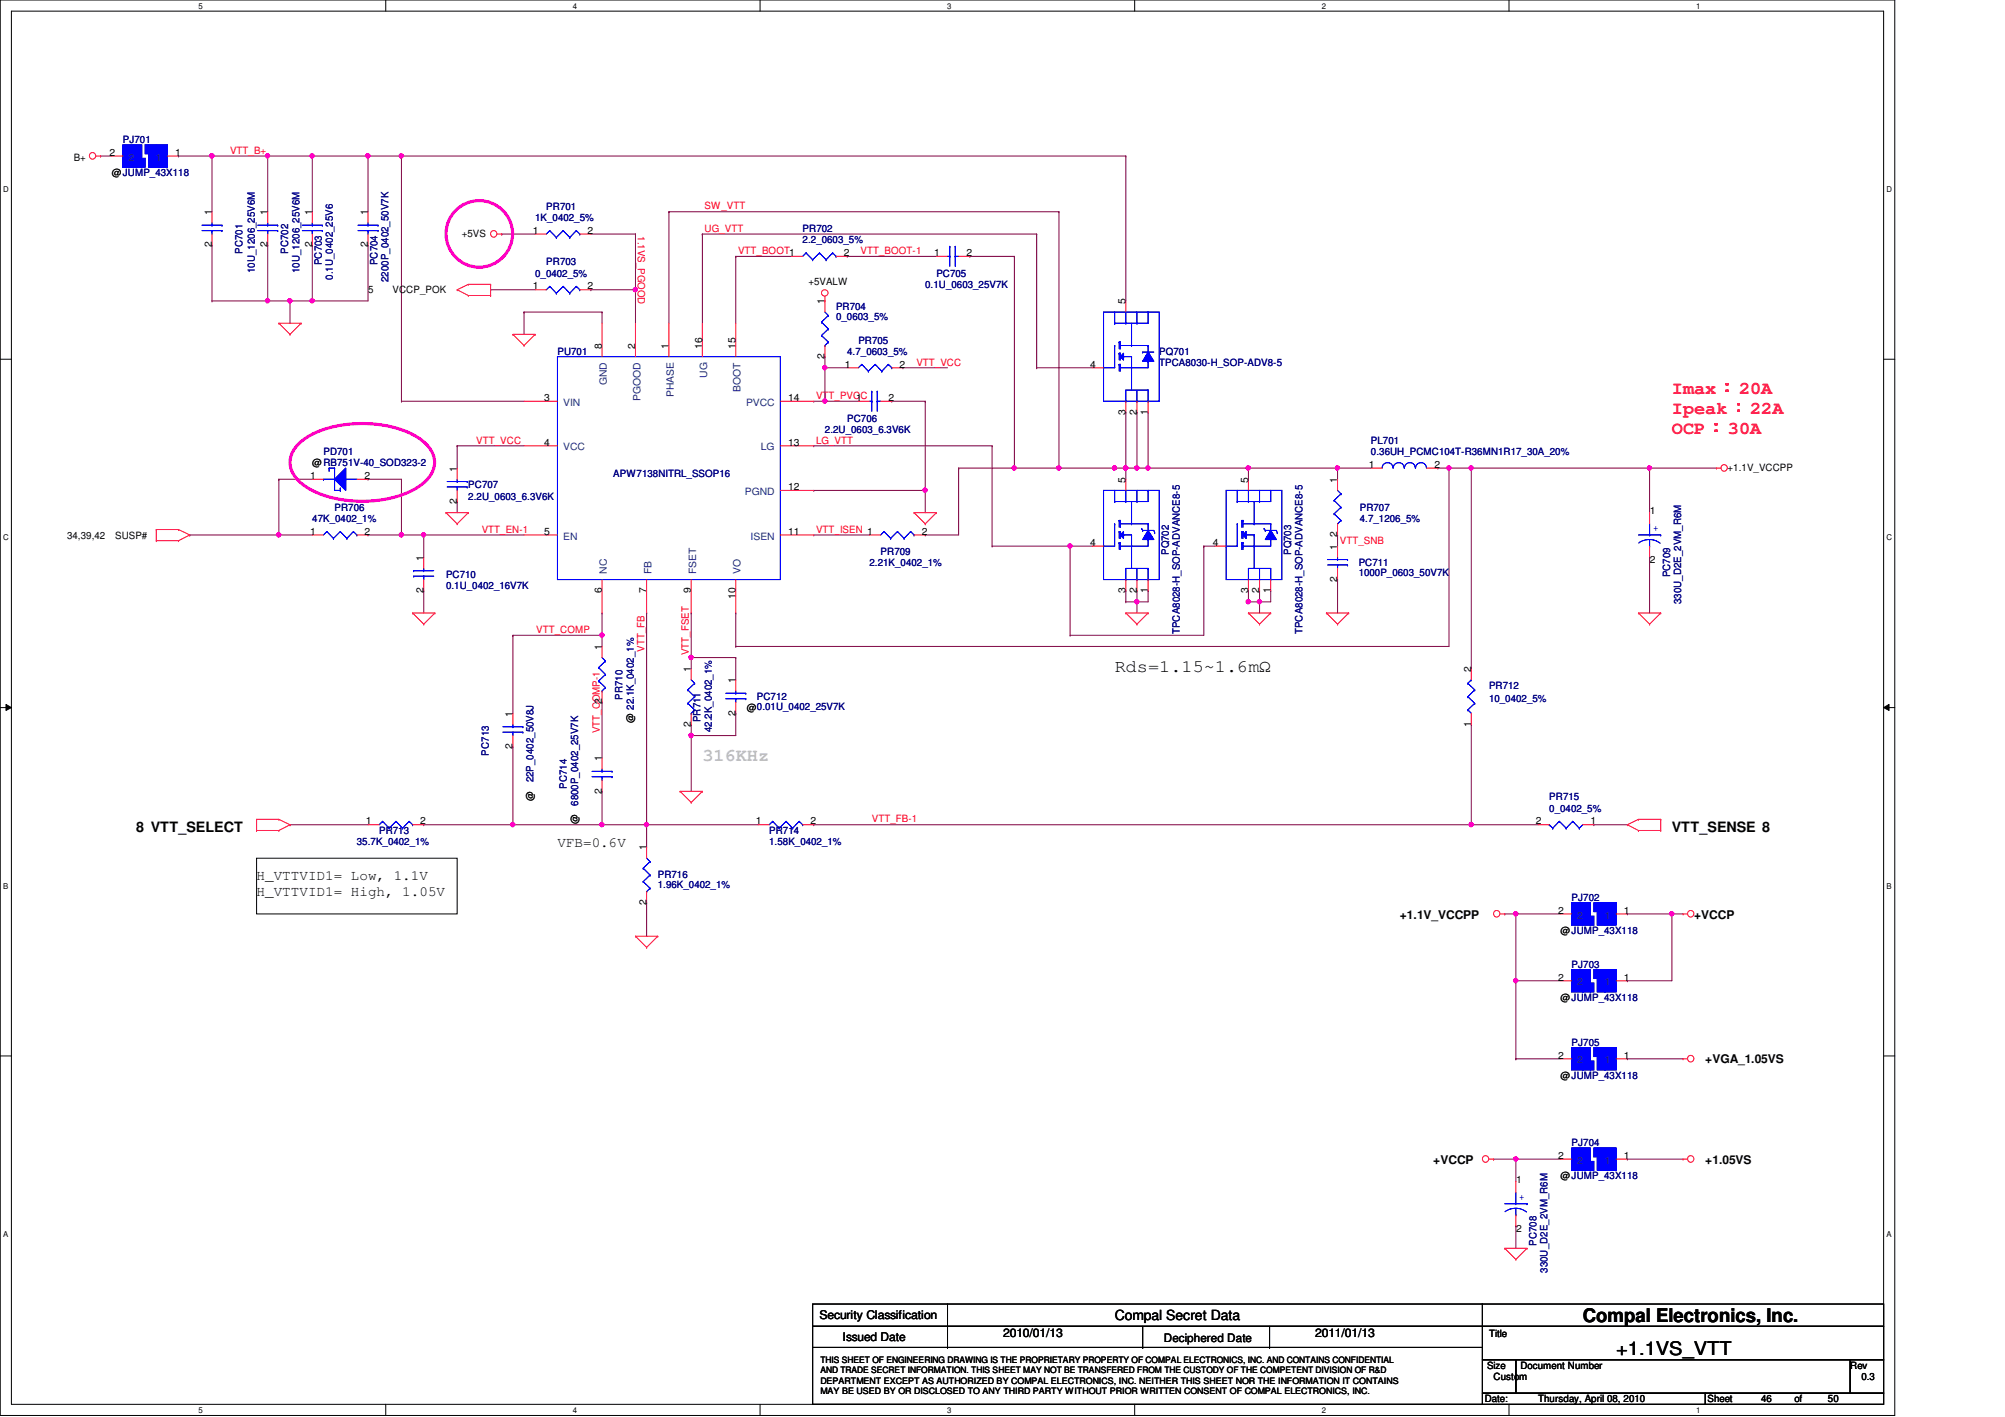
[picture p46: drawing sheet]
<svg xmlns="http://www.w3.org/2000/svg" width="297mm" height="210mm" viewBox="0 0 297 210" stroke-linecap="round" stroke-linejoin="round" font-family="sans-serif">
<defs><g id="words">
<g font-size="2.8">
<text x="234.5" y="195.8">Compal Electronics, Inc.</text>
<text x="239.4" y="200.7">+1.1VS_VTT</text>
</g>
<g font-size="2.6" fill="#f00">
<text x="247.7" y="58.3">Imax：20A</text>
<text x="247.7" y="64.2">OCP：30A</text>
<text x="247.7" y="61.3">Ipeak：22A</text>
</g>
<text font-size="2.6" x="165.1" y="99.5">Rds=1.15~1.6mΩ</text>
<text font-size="2.6" fill="#c0c0c0" x="104.1" y="112.8">316KHz</text>
<g font-size="2.1">
<text x="20.2" y="123.2">8 VTT_SELECT</text>
<text x="82.6" y="125.5">VFB=0.6V</text>
<text x="247.7" y="123.2">VTT_SENSE 8</text>
<text x="38" y="130.4">H_VTTVID1= Low, 1.1V</text>
<text x="38" y="132.7">H_VTTVID1= High, 1.05V</text>
<text x="165.1" y="195.6">Compal Secret Data</text>
</g>
<g font-size="1.8">
<text x="207.4" y="136.1">+1.1V_VCCPP</text>
<text x="251" y="136.1">+VCCP</text>
<text x="252.6" y="157.5">+VGA_1.05VS</text>
<text x="212.3" y="172.4">+VCCP</text>
<text x="252.6" y="172.4">+1.05VS</text>
<text x="121.4" y="195.5">Security Classification</text>
<text x="124.8" y="198.6">Issued Date</text>
<text x="148.6" y="198.1">2010/01/13</text>
<text x="194.9" y="198.1">2011/01/13</text>
</g>
<text font-size="1.7" x="172.4" y="198.8">Deciphered Date</text>
<g font-size="1.5">
<text x="10.9" y="23.8">B+</text>
<text x="16.2" y="23.1">2</text>
<text x="25.9" y="23.1">1</text>
<text x="16.5" y="26.1">@JUMP_43X118</text>
<text x="31.4" y="31.9" transform="rotate(-90 31.4 31.9)">1</text>
<text x="39.6" y="31.9" transform="rotate(-90 39.6 31.9)">1</text>
<text x="46.2" y="31.9" transform="rotate(-90 46.2 31.9)">1</text>
<text x="54.5" y="31.9" transform="rotate(-90 54.5 31.9)">1</text>
<text x="68.4" y="35.1">+5VS</text>
<text x="78.9" y="34.6">1</text>
<text x="87" y="34.6">2</text>
<text x="31.4" y="36.7" transform="rotate(-90 31.4 36.7)">2</text>
<text x="39.6" y="36.7" transform="rotate(-90 39.6 36.7)">2</text>
<text x="46.2" y="36.7" transform="rotate(-90 46.2 36.7)">2</text>
<text x="54.5" y="36.7" transform="rotate(-90 54.5 36.7)">2</text>
<text x="125" y="37.9">2</text>
<text x="138.4" y="37.9">1</text>
<text x="143.2" y="37.9">2</text>
<text x="54.5" y="43.5">5</text>
<text x="58.2" y="43.5">VCCP_POK</text>
<text x="78.9" y="42.9">1</text>
<text x="87" y="42.9">2</text>
<text x="119.8" y="42.3">+5VALW</text>
<text x="122.2" y="45.1" transform="rotate(-90 122.2 45.1)">1</text>
<text x="166.7" y="45.1" transform="rotate(-90 166.7 45.1)">5</text>
<text x="89.2" y="51.7" transform="rotate(-90 89.2 51.7)">8</text>
<text x="94.1" y="51.7" transform="rotate(-90 94.1 51.7)">2</text>
<text x="99.1" y="51.7" transform="rotate(-90 99.1 51.7)">1</text>
<text x="104" y="51.7" transform="rotate(-90 104 51.7)">16</text>
<text x="109" y="51.7" transform="rotate(-90 109 51.7)">15</text>
<text x="122.2" y="53.2" transform="rotate(-90 122.2 53.2)">2</text>
<text x="80.6" y="59.4">3</text>
<text x="116.8" y="59.4">14</text>
<text x="125.2" y="54.4">1</text>
<text x="126.8" y="59.4">1</text>
<text x="131.6" y="59.4">2</text>
<text x="133.3" y="54.4">2</text>
<text x="161.5" y="54.4">4</text>
<text x="80.6" y="66">4</text>
<text x="116.8" y="66">13</text>
<text x="166.7" y="61.4" transform="rotate(-90 166.7 61.4)">3</text>
<text x="168.4" y="61.4" transform="rotate(-90 168.4 61.4)">2</text>
<text x="170" y="61.4" transform="rotate(-90 170 61.4)">1</text>
<text x="45.9" y="71">1</text>
<text x="46.3" y="69">@RB751V-40_SOD323-2</text>
<text x="54" y="71">2</text>
<text x="67.7" y="69.8" transform="rotate(-90 67.7 69.8)">1</text>
<text x="166.7" y="71.5" transform="rotate(-90 166.7 71.5)">5</text>
<text x="184.9" y="71.5" transform="rotate(-90 184.9 71.5)">5</text>
<text x="198.1" y="71.5" transform="rotate(-90 198.1 71.5)">1</text>
<text x="202.8" y="69.3">1</text>
<text x="212.5" y="69.3">2</text>
<text x="255.9" y="69.7">+1.1V_VCCPP</text>
<text x="67.7" y="74.6" transform="rotate(-90 67.7 74.6)">2</text>
<text x="116.8" y="72.6">12</text>
<text x="244.4" y="76.1">1</text>
<text x="9.9" y="79.8">34,39,42</text>
<text x="17.1" y="79.8">SUSP#</text>
<text x="45.9" y="79.2">1</text>
<text x="54" y="79.2">2</text>
<text x="62.7" y="83.1" transform="rotate(-90 62.7 83.1)">1</text>
<text x="80.6" y="79.2">5</text>
<text x="116.8" y="79.2">11</text>
<text x="136.6" y="79.2">2</text>
<text x="161.5" y="80.9">4</text>
<text x="179.7" y="80.9">4</text>
<text x="198.1" y="81.4" transform="rotate(-90 198.1 81.4)">1</text>
<text x="198.1" y="79.6" transform="rotate(-90 198.1 79.6)">2</text>
<text x="244.4" y="83.4">2</text>
<text x="62.7" y="87.8" transform="rotate(-90 62.7 87.8)">2</text>
<text x="89.2" y="87.8" transform="rotate(-90 89.2 87.8)">6</text>
<text x="95.8" y="87.8" transform="rotate(-90 95.8 87.8)">7</text>
<text x="102.4" y="87.8" transform="rotate(-90 102.4 87.8)">9</text>
<text x="109" y="88.7" transform="rotate(-90 109 88.7)">10</text>
<text x="166.7" y="87.8" transform="rotate(-90 166.7 87.8)">3</text>
<text x="168.4" y="87.8" transform="rotate(-90 168.4 87.8)">2</text>
<text x="170" y="87.8" transform="rotate(-90 170 87.8)">1</text>
<text x="184.9" y="87.8" transform="rotate(-90 184.9 87.8)">3</text>
<text x="186.6" y="87.8" transform="rotate(-90 186.6 87.8)">2</text>
<text x="188.2" y="87.8" transform="rotate(-90 188.2 87.8)">1</text>
<text x="198.1" y="86.2" transform="rotate(-90 198.1 86.2)">2</text>
<text x="89.2" y="96.3" transform="rotate(-90 89.2 96.3)">1</text>
<text x="102.4" y="99.6" transform="rotate(-90 102.4 99.6)">1</text>
<text x="109" y="101.2" transform="rotate(-90 109 101.2)">1</text>
<text x="217.9" y="99.6" transform="rotate(-90 217.9 99.6)">2</text>
<text x="75.9" y="106.2" transform="rotate(-90 75.9 106.2)">1</text>
<text x="89.2" y="104.4" transform="rotate(-90 89.2 104.4)">2</text>
<text x="93.9" y="107.1" transform="rotate(-90 93.9 107.1)">@ 22.1K_0402_1%</text>
<text x="102.4" y="107.7" transform="rotate(-90 102.4 107.7)">2</text>
<text x="109" y="106" transform="rotate(-90 109 106)">2</text>
<text x="110.7" y="105.4">@0.01U_0402_25V7K</text>
<text x="217.9" y="107.7" transform="rotate(-90 217.9 107.7)">1</text>
<text x="75.9" y="111" transform="rotate(-90 75.9 111)">2</text>
<text x="89.2" y="112.8" transform="rotate(-90 89.2 112.8)">1</text>
<text x="79" y="118.7" transform="rotate(-90 79 118.7)">@</text>
<text x="89.2" y="117.6" transform="rotate(-90 89.2 117.6)">2</text>
<text x="54.2" y="122.1">1</text>
<text x="62.3" y="122.1">2</text>
<text x="85.6" y="122" transform="rotate(-90 85.6 122)">@</text>
<text x="95.8" y="126" transform="rotate(-90 95.8 126)">1</text>
<text x="112" y="122.1">1</text>
<text x="120.1" y="122.1">2</text>
<text x="227.5" y="122.1">2</text>
<text x="235.6" y="122.1">1</text>
<text x="95.8" y="134.1" transform="rotate(-90 95.8 134.1)">2</text>
<text x="230.8" y="135.3">2</text>
<text x="240.6" y="135.3">1</text>
<text x="231.2" y="138.4">@JUMP_43X118</text>
<text x="230.8" y="145.2">2</text>
<text x="231.2" y="148.3">@JUMP_43X118</text>
<text x="240.6" y="145.2">1</text>
<text x="230.8" y="156.8">2</text>
<text x="231.2" y="159.9">@JUMP_43X118</text>
<text x="240.6" y="156.8">1</text>
<text x="230.8" y="171.7">2</text>
<text x="240.6" y="171.7">1</text>
<text x="224.6" y="175.2">1</text>
<text x="231.2" y="174.7">@JUMP_43X118</text>
<text x="224.6" y="182.5">2</text>
<text x="220.6" y="198">Title</text>
<text x="220.3" y="202.8">Size</text>
<text x="225.3" y="202.8">Document Number</text>
<text x="274.1" y="202.8">Rev</text>
<text x="220" y="207.7">Date:</text>
<text x="221.3" y="204.4">Custom</text>
<text x="227.9" y="207.7">Thursday, April 08, 2010</text>
<text x="253" y="207.7">Sheet</text>
<text x="260.9" y="207.7">46</text>
<text x="265.8" y="207.7">of</text>
<text x="270.8" y="207.7">50</text>
<text x="275.8" y="204.4">0.3</text>
</g>
<g font-size="1.5" fill="#000080">
<text x="18.2" y="21.2">PJ701</text>
<text x="79.3" y="32.7">1K_0402_5%</text>
<text x="80.9" y="31.1">PR701</text>
<text x="118.9" y="34.4">PR702</text>
<text x="35.9" y="37.6" transform="rotate(-90 35.9 37.6)">PC701</text>
<text x="37.8" y="40.5" transform="rotate(-90 37.8 40.5)">10U_1206_25V6M</text>
<text x="42.7" y="37.6" transform="rotate(-90 42.7 37.6)">PC702</text>
<text x="44.4" y="40.5" transform="rotate(-90 44.4 40.5)">10U_1206_25V6M</text>
<text x="47.7" y="39.3" transform="rotate(-90 47.7 39.3)">PC703</text>
<text x="49.3" y="41.4" transform="rotate(-90 49.3 41.4)">0.1U_0402_25V6</text>
<text x="55.9" y="39.3" transform="rotate(-90 55.9 39.3)">PC704</text>
<text x="57.6" y="41.8" transform="rotate(-90 57.6 41.8)">2200P_0402_50V7K</text>
<text x="79.3" y="41">0_0402_5%</text>
<text x="80.9" y="39.3">PR703</text>
<text x="118.9" y="36">2.2_0603_5%</text>
<text x="138.7" y="41">PC705</text>
<text x="123.9" y="45.9">PR704</text>
<text x="123.9" y="47.4">0_0603_5%</text>
<text x="137.1" y="42.6">0.1U_0603_25V7K</text>
<text x="82.6" y="52.5">PU701</text>
<text x="125.5" y="52.5">4.7_0603_5%</text>
<text x="127.2" y="50.9">PR705</text>
<text x="171.7" y="52.5">PQ701</text>
<text x="171.7" y="54.2">TPCA8030-H_SOP-ADV8-5</text>
<text x="122.2" y="64.1">2.2U_0603_6.3V6K</text>
<text x="125.5" y="62.4">PC706</text>
<text x="203.1" y="65.7">PL701</text>
<text x="47.9" y="67.4">PD701</text>
<text x="90.8" y="70.7">APW7138NITRL_SSOP16</text>
<text x="203.1" y="67.4">0.36UH_PCMC104T-R36MN1R17_30A_20%</text>
<text x="46.3" y="77.3">47K_0402_1%</text>
<text x="49.6" y="75.6">PR706</text>
<text x="69.4" y="72.3">PC707</text>
<text x="69.4" y="74">2.2U_0603_6.3V6K</text>
<text x="201.5" y="75.6">PR707</text>
<text x="201.5" y="77.3">4.7_1206_5%</text>
<text x="128.8" y="83.9">2.21K_0402_1%</text>
<text x="130.5" y="82.3">PR709</text>
<text x="173.1" y="82.2" transform="rotate(-90 173.1 82.2)">PQ702</text>
<text x="191.3" y="82.2" transform="rotate(-90 191.3 82.2)">PQ703</text>
<text x="201.3" y="83.9">PC711</text>
<text x="66.1" y="85.6">PC710</text>
<text x="66.1" y="87.2">0.1U_0402_16V7K</text>
<text x="201.3" y="85.4">1000P_0603_50V7K</text>
<text x="247.4" y="85.5" transform="rotate(-90 247.4 85.5)">PC709</text>
<text x="249.1" y="89.5" transform="rotate(-90 249.1 89.5)">330U_D2E_2VM_R6M</text>
<text x="174.8" y="93.9" transform="rotate(-90 174.8 93.9)">TPCA8028-H_SOP-ADVANCE8-5</text>
<text x="193" y="93.9" transform="rotate(-90 193 93.9)">TPCA8028-H_SOP-ADVANCE8-5</text>
<text x="92.2" y="103.7" transform="rotate(-90 92.2 103.7)">PR710</text>
<text x="103.8" y="107" transform="rotate(-90 103.8 107)">PR711</text>
<text x="112.1" y="103.7">PC712</text>
<text x="220.6" y="102.1">PR712</text>
<text x="220.6" y="104.1">10_0402_5%</text>
<text x="72.4" y="111.9" transform="rotate(-90 72.4 111.9)">PC713</text>
<text x="105.4" y="108.5" transform="rotate(-90 105.4 108.5)">42.2K_0402_1%</text>
<text x="79" y="115.9" transform="rotate(-90 79 115.9)">22P_0402_50V8J</text>
<text x="84" y="116.9" transform="rotate(-90 84 116.9)">PC714</text>
<text x="85.6" y="119.4" transform="rotate(-90 85.6 119.4)">6800P_0402_25V7K</text>
<text x="229.5" y="118.6">PR715</text>
<text x="52.9" y="125.2">35.7K_0402_1%</text>
<text x="56.2" y="123.5">PR713</text>
<text x="114" y="123.5">PR714</text>
<text x="114" y="125.2">1.58K_0402_1%</text>
<text x="229.5" y="120.2">0_0402_5%</text>
<text x="97.4" y="130.1">PR716</text>
<text x="97.4" y="131.6">1.96K_0402_1%</text>
<text x="232.8" y="133.4">PJ702</text>
<text x="232.8" y="143.3">PJ703</text>
<text x="232.8" y="154.9">PJ705</text>
<text x="232.8" y="169.8">PJ704</text>
<text x="227.6" y="184.6" transform="rotate(-90 227.6 184.6)">PC708</text>
<text x="229.3" y="188.6" transform="rotate(-90 229.3 188.6)">330U_D2E_2VM_R6M</text>
</g>
<g font-size="1.5" fill="#004080">
<text x="19" y="23.8">2</text>
<text x="23.1" y="23.8">1</text>
<text x="89.9" y="57.1" transform="rotate(-90 89.9 57.1)">GND</text>
<text x="94.9" y="59.4" transform="rotate(-90 94.9 59.4)">PGOOD</text>
<text x="99.8" y="58.8" transform="rotate(-90 99.8 58.8)">PHASE</text>
<text x="104.8" y="56" transform="rotate(-90 104.8 56)">UG</text>
<text x="109.7" y="58" transform="rotate(-90 109.7 58)">BOOT</text>
<text x="83.4" y="60.1">VIN</text>
<text x="110.5" y="60.1">PVCC</text>
<text x="83.4" y="66.7">VCC</text>
<text x="112.7" y="66.7">LG</text>
<text x="110.4" y="73.3">PGND</text>
<text x="83.4" y="79.9">EN</text>
<text x="111.2" y="79.9">ISEN</text>
<text x="89.9" y="85" transform="rotate(-90 89.9 85)">NC</text>
<text x="96.5" y="85" transform="rotate(-90 96.5 85)">FB</text>
<text x="103.1" y="85" transform="rotate(-90 103.1 85)">FSET</text>
<text x="109.7" y="85" transform="rotate(-90 109.7 85)">VO</text>
<text x="233.7" y="136.1">2</text>
<text x="237.7" y="136.1">1</text>
<text x="233.7" y="146">2</text>
<text x="237.7" y="146">1</text>
<text x="233.7" y="157.5">2</text>
<text x="237.7" y="157.5">1</text>
<text x="233.7" y="172.4">2</text>
<text x="237.7" y="172.4">1</text>
</g>
<g font-size="1.5" fill="#f00">
<text x="34.1" y="22.8">VTT_B+</text>
<text x="94.5" y="35" transform="rotate(90 94.5 35)">1.1VS_PGOOD</text>
<text x="104.4" y="31">SW_VTT</text>
<text x="104.4" y="34.3">UG_VTT</text>
<text x="109.3" y="37.6">VTT_BOOT1</text>
<text x="127.5" y="37.6">VTT_BOOT-1</text>
<text x="120.9" y="59.1">VTT_PVCC</text>
<text x="135.8" y="54.1">VTT_VCC</text>
<text x="70.6" y="65.7">VTT_VCC</text>
<text x="120.9" y="65.7">LG_VTT</text>
<text x="71.4" y="78.9">VTT_EN-1</text>
<text x="120.9" y="78.9">VTT_ISEN 1</text>
<text x="198.5" y="80.6">VTT_SNB</text>
<text x="79.5" y="93.8">VTT_COMP</text>
<text x="95.5" y="96.6" transform="rotate(-90 95.5 96.6)">VTT_FB</text>
<text x="102.1" y="97.1" transform="rotate(-90 102.1 97.1)">VTT_FSET</text>
<text x="88.9" y="108.6" transform="rotate(-90 88.9 108.6)">VTT_COMP-1</text>
<text x="129.2" y="121.8">VTT_FB-1</text>
</g>
<g font-size="1.5" fill="#00f">
<text x="244.9" y="78.7">+</text>
<text x="225.1" y="177.7">+</text>
</g>
<g font-size="1.3">
<text x="121.5" y="201.9">THIS SHEET OF ENGINEERING DRAWING IS THE PROPRIETARY PROPERTY OF COMPAL ELECTRONICS, INC. AND CONTAINS CONFIDENTIAL</text>
<text x="121.5" y="203.5">AND TRADE SECRET INFORMATION. THIS SHEET MAY NOT BE TRANSFERED FROM THE CUSTODY OF THE COMPETENT DIVISION OF R&amp;D</text>
<text x="121.5" y="205">DEPARTMENT EXCEPT AS AUTHORIZED BY COMPAL ELECTRONICS, INC. NEITHER THIS SHEET NOR THE INFORMATION IT CONTAINS</text>
<text x="121.5" y="206.5">MAY BE USED BY OR DISCLOSED TO ANY THIRD PARTY WITHOUT PRIOR WRITTEN CONSENT OF COMPAL ELECTRONICS, INC.</text>
</g>
<g font-size="1.2">
<text x="29.4" y="1.3">5</text>
<text x="84.9" y="1.3">4</text>
<text x="140.3" y="1.3">3</text>
<text x="195.8" y="1.3">2</text>
<text x="251.3" y="1.3">1</text>
<text x=".5" y="28.5">D</text>
<text x="279.5" y="28.5">D</text>
<text x=".5" y="80.1">C</text>
<text x="279.5" y="80.1">C</text>
<text x=".5" y="131.7">B</text>
<text x="279.5" y="131.7">B</text>
<text x=".5" y="183.3">A</text>
<text x="279.5" y="183.3">A</text>
<text x="29.4" y="209.3">5</text>
<text x="84.9" y="209.3">4</text>
<text x="140.3" y="209.3">3</text>
<text x="195.8" y="209.3">2</text>
<text x="251.3" y="209.3">1</text>
</g>
</g></defs>
<path d="M0 0h280.7v209.7h-280.7zM1.7 1.7h277.4v206.3h-277.4z" fill="none" stroke="#000" stroke-width=".15"/>
<g fill="#fff">
<path d="M29.4 .2h.6v1.3h-.6z"/>
<path d="M29.4 208.2h.6v1.3h-.6z"/>
</g>
<path d="M57.1 0v1.7M57.1 208v1.7" fill="none" stroke="#000" stroke-width=".15"/>
<g fill="#fff">
<path d="M84.9 .2h.6v1.3h-.6z"/>
<path d="M84.9 208.2h.6v1.3h-.6z"/>
</g>
<path d="M112.6 0v1.7M112.6 208v1.7" fill="none" stroke="#000" stroke-width=".15"/>
<g fill="#fff">
<path d="M140.3 .2h.6v1.3h-.6z"/>
<path d="M140.3 208.2h.6v1.3h-.6z"/>
</g>
<path d="M168.1 0v1.7M168.1 208v1.7" fill="none" stroke="#000" stroke-width=".15"/>
<g fill="#fff">
<path d="M195.8 .2h.6v1.3h-.6z"/>
<path d="M195.8 208.2h.6v1.3h-.6z"/>
</g>
<path d="M223.6 0v1.7M223.6 208v1.7" fill="none" stroke="#000" stroke-width=".15"/>
<g fill="#fff">
<path d="M251.3 .2h.6v1.3h-.6z"/>
<path d="M251.3 208.2h.6v1.3h-.6z"/>
<path d="M.5 27.4h.8v1.3h-.8z"/>
<path d="M279.5 27.4h.8v1.3h-.8z"/>
<path d="M.5 79h.8v1.3h-.8z"/>
<path d="M279.5 79h.8v1.3h-.8z"/>
</g>
<path d="M0 53.2h1.7M279.1 53.2h1.6" fill="none" stroke="#000" stroke-width=".15"/>
<g fill="#fff">
<path d="M.5 130.6h.7v1.3h-.7z"/>
<path d="M279.5 130.6h.7v1.3h-.7z"/>
</g>
<path d="M0 104.8h1.7M.9 104.4l.8 .4-.8 .4zM279.1 104.8l.8-.4v.8zM279.1 104.8h1.6" fill="none" stroke="#000" stroke-width=".15"/>
<path d="M.9 104.4l.8 .4-.8 .4zM279.1 104.8l.8-.4v.8z" fill="#000"/>
<g fill="#fff">
<path d="M.5 182.2h.7v1.3h-.7z"/>
<path d="M279.5 182.2h.7v1.3h-.7z"/>
</g>
<path d="M0 156.4h1.7M279.1 156.4h1.6" fill="none" stroke="#000" stroke-width=".15"/>
<path d="M185 69.3h.1M185 69.3h13.2" fill="none" stroke="#800040" stroke-width=".15"/>
<circle cx="198.1" cy="69.3" r=".32" fill="#f0f"/>
<circle cx="198.1" cy="69.3" r=".32" fill="none" stroke="#f0f" stroke-width=".15"/>
<circle cx="184.9" cy="69.3" r=".32" fill="#f0f"/>
<circle cx="184.9" cy="69.3" r=".32" fill="none" stroke="#f0f" stroke-width=".15"/>
<g fill="none" stroke="#800040" stroke-width=".15">
<path d="M31.4 23.1h.1M31.4 23.1h8.3M39.7 23.1h.1M39.7 23.1v8.3M125.5 38h.1M125.5 38h13.2M143.7 38h.1M143.7 38h6.6M153.6 34.7h.1M153.6 34.7v19.8M77.6 46.2h.1M77.6 46.2h11.6"/>
<path d="M77.6 46.2v3.3M89.2 46.2h.1M89.2 46.2v1.7M120.6 79.2h.1M120.6 72.6h.1M120.6 79.2h8.2M120.6 72.6h16.5M137.1 79.2h.1M137.1 79.2h4.9M198.2 69.3h.1M198.2 79.2h.1M198.2 69.3h4.9"/>
<path d="M198.2 79.2v1.7M213 69.3h.1M213 69.3h1.7M109 95.8h.1M109 90.8h.1M109 95.8h105.7M109 90.8v5M168.4 89.2h.1M168.4 89.2h1.7M198.2 85.9h.1M198.2 85.9v4.9"/>
</g>
<circle cx="31.4" cy="23.1" r=".32" fill="#f0f"/>
<circle cx="31.4" cy="23.1" r=".32" fill="none" stroke="#f0f" stroke-width=".15"/>
<path d="M39.7 36.3h.1M39.7 36.3v8.3M168.4 69.3h.1M168.4 69.3h1.7" fill="none" stroke="#800040" stroke-width=".15"/>
<circle cx="170.1" cy="69.3" r=".32" fill="#f0f"/>
<circle cx="170.1" cy="69.3" r=".32" fill="none" stroke="#f0f" stroke-width=".15"/>
<circle cx="168.4" cy="69.3" r=".32" fill="#f0f"/>
<circle cx="168.4" cy="69.3" r=".32" fill="none" stroke="#f0f" stroke-width=".15"/>
<path d="M166.8 87.5h.1M166.8 87.5v1.7M168.4 89.2h.1M168.4 89.2v1.6" fill="none" stroke="#800040" stroke-width=".15"/>
<circle cx="168.4" cy="89.1" r=".32" fill="#f0f"/>
<circle cx="168.4" cy="89.1" r=".32" fill="none" stroke="#f0f" stroke-width=".15"/>
<path d="M214.7 69.3h.1M214.7 69.3v26.5" fill="none" stroke="#800040" stroke-width=".15"/>
<circle cx="214.6" cy="69.3" r=".32" fill="#f0f"/>
<circle cx="214.6" cy="69.3" r=".32" fill="none" stroke="#f0f" stroke-width=".15"/>
<path d="M102.4 97.4h.1M102.4 97.4v1.7" fill="none" stroke="#800040" stroke-width=".15"/>
<circle cx="102.4" cy="97.4" r=".32" fill="#f0f"/>
<circle cx="102.4" cy="97.4" r=".32" fill="none" stroke="#f0f" stroke-width=".15"/>
<path d="M94.1 42.9h.1M94.1 42.9v5M109 97.4h.1M109 97.4v3.3" fill="none" stroke="#800040" stroke-width=".15"/>
<circle cx="94.1" cy="42.9" r=".32" fill="#f0f"/>
<circle cx="94.1" cy="42.9" r=".32" fill="none" stroke="#f0f" stroke-width=".15"/>
<path d="M102.4 109h.1M102.4 109v8.2" fill="none" stroke="#800040" stroke-width=".15"/>
<circle cx="102.4" cy="108.9" r=".32" fill="#f0f"/>
<circle cx="102.4" cy="108.9" r=".32" fill="none" stroke="#f0f" stroke-width=".15"/>
<path d="M156.9 31.4h.1M156.9 31.4v37.9M168.4 61.1h.1M168.4 61.1v8.2M198.2 69.3h.1M198.2 69.3v1.7M102.4 97.4h.1M102.4 90.8h.1M102.4 97.4h6.6M102.4 90.8v6.6M109 105.7h.1M109 105.7v3.3" fill="none" stroke="#800040" stroke-width=".15"/>
<circle cx="156.9" cy="69.3" r=".32" fill="#f0f"/>
<circle cx="156.9" cy="69.3" r=".32" fill="none" stroke="#f0f" stroke-width=".15"/>
<path d="M150.3 69.3h.1M150.3 69.3h6.6M166.8 61.1h.1M166.8 61.1v8.2M76 94.1h.1M76 94.1v11.6" fill="none" stroke="#800040" stroke-width=".15"/>
<circle cx="150.3" cy="69.3" r=".32" fill="#f0f"/>
<circle cx="150.3" cy="69.3" r=".32" fill="none" stroke="#f0f" stroke-width=".15"/>
<path d="M166.8 69.3h.1M166.8 69.3h1.6" fill="none" stroke="#800040" stroke-width=".15"/>
<circle cx="166.8" cy="69.3" r=".32" fill="#f0f"/>
<circle cx="166.8" cy="69.3" r=".32" fill="none" stroke="#f0f" stroke-width=".15"/>
<path d="M147 80.9h.1M147 80.9h11.5M89.2 104h.1M89.2 104v8.3M76 122.2h.1M76 122.2h13.2" fill="none" stroke="#800040" stroke-width=".15"/>
<circle cx="89.2" cy="122.1" r=".32" fill="#f0f"/>
<circle cx="89.2" cy="122.1" r=".32" fill="none" stroke="#f0f" stroke-width=".15"/>
<circle cx="76" cy="122.1" r=".32" fill="#f0f"/>
<circle cx="76" cy="122.1" r=".32" fill="none" stroke="#f0f" stroke-width=".15"/>
<path d="M99.1 31.4h.1M99.1 31.4h57.8M104.1 34.7h.1M104.1 34.7v13.2M165.1 69.3h.1M165.1 69.3h1.7M89.2 117.2h.1M89.2 117.2v5" fill="none" stroke="#800040" stroke-width=".15"/>
<circle cx="166.8" cy="69.3" r=".32" fill="#f0f"/>
<circle cx="166.8" cy="69.3" r=".32" fill="none" stroke="#f0f" stroke-width=".15"/>
<circle cx="165.1" cy="69.3" r=".32" fill="#f0f"/>
<circle cx="165.1" cy="69.3" r=".32" fill="none" stroke="#f0f" stroke-width=".15"/>
<path d="M31.4 23.1h.1M31.4 23.1v8.3M31.4 44.6h.1M31.4 44.6h8.3" fill="none" stroke="#800040" stroke-width=".15"/>
<circle cx="39.6" cy="44.6" r=".32" fill="#f0f"/>
<circle cx="39.6" cy="44.6" r=".32" fill="none" stroke="#f0f" stroke-width=".15"/>
<path d="M14.9 23.1h.1M14.9 23.1h1.6M31.4 36.3h.1M31.4 36.3v8.3M59.5 23.1h.1M59.5 23.1h107.3" fill="none" stroke="#800040" stroke-width=".15"/>
<circle cx="59.4" cy="23.1" r=".32" fill="#f0f"/>
<circle cx="59.4" cy="23.1" r=".32" fill="none" stroke="#f0f" stroke-width=".15"/>
<g fill="none" stroke="#800040" stroke-width=".15">
<path d="M26.5 23.1h.1M26.5 23.1h4.9M59.5 23.1h.1M59.5 23.1v36.3M109 38h.1M109 38h8.3M166.8 23.1h.1M166.8 23.1v21.5M43 44.6h.1M43 44.6v3.3M67.7 66h.1M67.7 66h9.9"/>
<path d="M67.7 66v3.3M166.8 69.3h.1M166.8 69.3v1.7M218 69.3h.1M218 69.3h26.4"/>
</g>
<circle cx="31.4" cy="23.1" r=".32" fill="#f0f"/>
<circle cx="31.4" cy="23.1" r=".32" fill="none" stroke="#f0f" stroke-width=".15"/>
<path d="M54.5 23.1h.1M54.5 23.1h5M120.6 59.4h.1M120.6 59.4h1.6M137.1 59.4h.1M137.1 59.4v13.2M153.6 54.5h.1M153.6 54.5h8.2" fill="none" stroke="#800040" stroke-width=".15"/>
<circle cx="54.5" cy="23.1" r=".32" fill="#f0f"/>
<circle cx="54.5" cy="23.1" r=".32" fill="none" stroke="#f0f" stroke-width=".15"/>
<g fill="none" stroke="#800040" stroke-width=".15">
<path d="M185 69.3h.1M185 69.3v1.7M158.5 94.1h.1M166.8 89.2h.1M168.4 87.5h.1M168.4 87.5v1.7h-1.6M178.3 80.9h.1M178.3 80.9v13.2h-19.8M178.3 80.9h1.7M185 89.2h.1M185 87.5h.1M185 89.2h1.6"/>
<path d="M185 87.5v1.7M186.6 89.2h.1M186.6 89.2v1.6"/>
</g>
<circle cx="184.9" cy="89.1" r=".32" fill="#f0f"/>
<circle cx="184.9" cy="89.1" r=".32" fill="none" stroke="#f0f" stroke-width=".15"/>
<path d="M72.7 42.9h.1M72.7 42.9h6.6M218 122.2h.1M218 122.2h9.9" fill="none" stroke="#800040" stroke-width=".15"/>
<circle cx="217.9" cy="122.1" r=".32" fill="#f0f"/>
<circle cx="217.9" cy="122.1" r=".32" fill="none" stroke="#f0f" stroke-width=".15"/>
<path d="M186.6 87.5h.1M186.6 87.5v1.7" fill="none" stroke="#800040" stroke-width=".15"/>
<circle cx="186.6" cy="89.1" r=".32" fill="#f0f"/>
<circle cx="186.6" cy="89.1" r=".32" fill="none" stroke="#f0f" stroke-width=".15"/>
<path d="M224.6 135.4h.1M224.6 135.4v9.9" fill="none" stroke="#800040" stroke-width=".15"/>
<circle cx="224.5" cy="135.4" r=".32" fill="#f0f"/>
<circle cx="224.5" cy="135.4" r=".32" fill="none" stroke="#f0f" stroke-width=".15"/>
<path d="M224.6 145.3h.1M224.6 145.3h6.6" fill="none" stroke="#800040" stroke-width=".15"/>
<circle cx="224.5" cy="145.3" r=".32" fill="#f0f"/>
<circle cx="224.5" cy="145.3" r=".32" fill="none" stroke="#f0f" stroke-width=".15"/>
<path d="M247.7 135.4h.1M247.7 135.4v9.9" fill="none" stroke="#800040" stroke-width=".15"/>
<circle cx="247.7" cy="135.4" r=".32" fill="#f0f"/>
<circle cx="247.7" cy="135.4" r=".32" fill="none" stroke="#f0f" stroke-width=".15"/>
<path d="M218 69.3h.1M218 69.3v29.8M222.9 135.4h.1M222.9 135.4h8.3M224.6 135.4h.1M241.1 135.4h.1M241.1 135.4h8.2M247.7 135.4h.1M241.1 145.3h.1M241.1 145.3h6.6" fill="none" stroke="#800040" stroke-width=".15"/>
<circle cx="217.9" cy="69.3" r=".32" fill="#f0f"/>
<circle cx="217.9" cy="69.3" r=".32" fill="none" stroke="#f0f" stroke-width=".15"/>
<g fill="none" stroke="#800040" stroke-width=".15">
<path d="M170.1 69.3h.1M170.1 69.3h14.9M214.7 69.3h.1M214.7 69.3h3.3M244.4 69.3h.1M244.4 69.3v6.6M89.2 90.8h.1M89.2 90.8v3.3M95.8 90.8h.1M95.8 90.8v31.4M158.5 80.9h.1M158.5 80.9h3.3"/>
<path d="M244.4 82.5h.1M244.4 82.5v8.3M102.4 109h.1M102.4 109h6.6M218 107.3h.1M218 107.3v14.9h-97.4M120.6 122.2h.1M236.1 122.2h.1M236.1 122.2h5"/>
</g>
<circle cx="95.8" cy="122.1" r=".32" fill="#f0f"/>
<circle cx="95.8" cy="122.1" r=".32" fill="none" stroke="#f0f" stroke-width=".15"/>
<g fill="none" stroke="#800040" stroke-width=".15">
<path d="M59.5 79.2h.1M59.5 79.2h3.3M170.1 87.5h.1M170.1 87.5v1.7M186.6 89.2h.1M188.3 87.5h.1M188.3 87.5v1.7h-1.7M43 122.2h.1M43 122.2h11.5M89.2 122.2h.1M89.2 122.2h6.6M241.1 171.7h.1"/>
<path d="M241.1 171.7h8.2"/>
</g>
<circle cx="59.4" cy="79.2" r=".32" fill="#f0f"/>
<circle cx="59.4" cy="79.2" r=".32" fill="none" stroke="#f0f" stroke-width=".15"/>
<path d="M46.3 23.1h.1M46.3 23.1v8.3M54.5 23.1h.1M54.5 36.3h.1M54.5 23.1v8.3M54.5 36.3v8.3M39.7 44.6h3.3M43 44.6h.1" fill="none" stroke="#800040" stroke-width=".15"/>
<circle cx="46.2" cy="23.1" r=".32" fill="#f0f"/>
<circle cx="46.2" cy="23.1" r=".32" fill="none" stroke="#f0f" stroke-width=".15"/>
<path d="M46.3 36.3v8.3M46.3 44.6h.1" fill="none" stroke="#800040" stroke-width=".15"/>
<circle cx="46.2" cy="44.6" r=".32" fill="#f0f"/>
<circle cx="46.2" cy="44.6" r=".32" fill="none" stroke="#f0f" stroke-width=".15"/>
<path d="M39.7 23.1h.1M39.7 23.1h6.6" fill="none" stroke="#800040" stroke-width=".15"/>
<circle cx="39.6" cy="23.1" r=".32" fill="#f0f"/>
<circle cx="39.6" cy="23.1" r=".32" fill="none" stroke="#f0f" stroke-width=".15"/>
<g fill="none" stroke="#800040" stroke-width=".15">
<path d="M46.3 23.1h.1M46.3 23.1h8.2M74.3 34.7h.1M74.3 34.7h5M94.1 34.7h.1M94.1 34.7v8.2h-6.6M43 44.6h.1M43 44.6h11.5M46.3 44.6h.1M87.5 42.9h.1M95.8 122.2h.1M95.8 133.7h.1"/>
<path d="M95.8 122.2h16.5M95.8 122.2v3.3M95.8 133.7v5"/>
</g>
<circle cx="42.9" cy="44.6" r=".32" fill="#f0f"/>
<circle cx="42.9" cy="44.6" r=".32" fill="none" stroke="#f0f" stroke-width=".15"/>
<path d="M67.7 74.3h.1M67.7 74.3v1.6M158.5 80.9h.1M158.5 80.9v13.2M62.8 122.2h.1M62.8 122.2h13.2" fill="none" stroke="#800040" stroke-width=".15"/>
<circle cx="158.5" cy="80.9" r=".32" fill="#f0f"/>
<circle cx="158.5" cy="80.9" r=".32" fill="none" stroke="#f0f" stroke-width=".15"/>
<path d="M244.4 69.3h.1M244.4 69.3h9.9" fill="none" stroke="#800040" stroke-width=".15"/>
<circle cx="244.4" cy="69.3" r=".32" fill="#f0f"/>
<circle cx="244.4" cy="69.3" r=".32" fill="none" stroke="#f0f" stroke-width=".15"/>
<path d="M76 94.1h.1M76 94.1h13.2M89.2 94.1h.1M89.2 94.1v1.7" fill="none" stroke="#800040" stroke-width=".15"/>
<circle cx="89.2" cy="94.1" r=".32" fill="#f0f"/>
<circle cx="89.2" cy="94.1" r=".32" fill="none" stroke="#f0f" stroke-width=".15"/>
<g fill="none" stroke="#800040" stroke-width=".15">
<path d="M99.1 31.4h.1M99.1 31.4v16.5M104.1 34.7h.1M104.1 34.7h49.5M109 38h.1M109 38v9.9M150.3 38h.1M150.3 38v31.3h-8.3M59.5 59.4h.1M59.5 59.4h18.1M62.8 79.2h.1M62.8 79.2h14.8"/>
<path d="M142 69.3h.1M62.8 87.5h.1M62.8 87.5v3.3M76 110.6h.1M76 110.6v11.6M102.4 107.3h.1M102.4 107.3v1.7"/>
</g>
<circle cx="62.8" cy="79.2" r=".32" fill="#f0f"/>
<circle cx="62.8" cy="79.2" r=".32" fill="none" stroke="#f0f" stroke-width=".15"/>
<path d="M122.2 52.8h.1M122.2 54.5h.1M122.2 52.8v6.6M122.2 54.5h3.3M133.8 54.5h.1M133.8 54.5h6.6M62.8 79.2h.1M62.8 79.2v3.3" fill="none" stroke="#800040" stroke-width=".15"/>
<circle cx="122.2" cy="59.4" r=".32" fill="#f0f"/>
<circle cx="122.2" cy="59.4" r=".32" fill="none" stroke="#f0f" stroke-width=".15"/>
<circle cx="122.2" cy="54.5" r=".32" fill="#f0f"/>
<circle cx="122.2" cy="54.5" r=".32" fill="none" stroke="#f0f" stroke-width=".15"/>
<path d="M122.2 59.4h.1M122.2 59.4h5M132.1 59.4h.1M132.1 59.4h5M120.6 66h.1M120.6 66h26.4M137.1 72.6h.1M137.1 72.6v3.3" fill="none" stroke="#800040" stroke-width=".15"/>
<circle cx="137" cy="72.6" r=".32" fill="#f0f"/>
<circle cx="137" cy="72.6" r=".32" fill="none" stroke="#f0f" stroke-width=".15"/>
<path d="M87.5 34.7h6.6M94.1 34.7h.1M41.3 79.2h.1M41.3 79.2h5M142 69.3h.1M142 69.3v9.9M147 66h.1M147 66v14.9M170.1 61.1h.1M170.1 61.1v8.2" fill="none" stroke="#800040" stroke-width=".15"/>
<circle cx="41.3" cy="79.2" r=".32" fill="#f0f"/>
<circle cx="41.3" cy="79.2" r=".32" fill="none" stroke="#f0f" stroke-width=".15"/>
<path d="M156.9 69.3h.1M156.9 69.3h8.2M221.3 171.7h.1M221.3 171.7h9.9M224.6 171.7h.1M224.6 171.7v3.3M224.6 181.6h.1M224.6 181.6v3.3" fill="none" stroke="#800040" stroke-width=".15"/>
<circle cx="224.5" cy="171.7" r=".32" fill="#f0f"/>
<circle cx="224.5" cy="171.7" r=".32" fill="none" stroke="#f0f" stroke-width=".15"/>
<g fill="none" stroke="#800040" stroke-width=".15">
<path d="M28.1 79.2h.1M41.3 71h.1M41.3 71h5M41.3 71v8.2h-13.2M54.5 71h.1M54.5 79.2h.1M54.5 71h5M59.5 71h.1M59.5 71v8.2h-5M224.6 156.8h.1M224.6 156.8h6.6M224.6 145.3v11.5"/>
<path d="M241.1 156.8h.1M241.1 156.8h8.2"/>
</g>
<g fill="none" stroke="#f00" stroke-width=".15">
<path d="M14.2 23.1h.7M14.9 23.1h.1M73.7 34.7h.6M74.3 34.7h.1M41.3 47.9h.1M41.3 47.9h3.3M41.3 47.9l1.7 1.6M43 49.5h.1M44.6 47.9h.1M44.6 47.9l-1.6 1.6M67.7 42.9h.1M67.7 42.9l1.7 .9"/>
<path d="M69.4 42.1h.1M69.4 43.8h.1M69.4 42.1l-1.7 .8M69.4 42.1h3.3M69.4 43.8h3.3M72.7 42.1h.1M72.7 43.8h.1M72.7 42.1v1.7M76 49.5h.1M76 49.5h3.3M76 49.5l1.6 1.7M77.6 51.2h.1"/>
<path d="M79.3 49.5h.1M79.3 49.5l-1.7 1.7M122.2 44.6h.1M122.2 43.9v.7M23.2 78.4h.1M23.2 78.4h3.3M23.2 78.4v1.7M26.5 78.4h.1M26.5 78.4l1.6 .8M28.1 79.2h.1M28.1 79.2l-1.6 .9M66.1 75.9h.1"/>
<path d="M66.1 75.9h3.3M66.1 75.9l1.6 1.7M67.7 77.6h.1M69.4 75.9h.1M69.4 75.9l-1.7 1.7M135.4 75.9h.1M135.4 75.9h3.3M135.4 75.9l1.7 1.7M137.1 77.6h.1M138.7 75.9h.1M138.7 75.9l-1.6 1.7M254.3 69.3h.1"/>
<path d="M254.3 69.3h.7M23.2 80.1h.1M23.2 80.1h3.3M26.5 80.1h.1M61.1 90.8h.1M61.1 90.8h3.3M61.1 90.8l1.7 1.7M62.8 92.5h.1M64.4 90.8h.1M64.4 90.8l-1.6 1.7M166.8 90.8h.1M166.8 90.8h3.3"/>
<path d="M166.8 90.8l1.6 1.7M168.4 92.5h.1M170.1 90.8h.1M170.1 90.8l-1.7 1.7M185 90.8h.1M185 90.8h3.3M185 90.8l1.6 1.7M186.6 92.5h.1M188.3 90.8h.1M188.3 90.8l-1.7 1.7M196.5 90.8h.1M196.5 90.8h3.3"/>
<path d="M196.5 90.8l1.7 1.7M198.2 92.5h.1M199.8 90.8h.1M199.8 90.8l-1.6 1.7M242.7 90.8h.1M242.7 90.8h3.3M242.7 90.8l1.7 1.7M244.4 92.5h.1M246 90.8h.1M246 90.8l-1.6 1.7M100.7 117.2h.1M100.7 117.2h3.4"/>
<path d="M100.7 117.2l1.7 1.7M102.4 118.9h.1M104.1 117.2h.1M104.1 117.2l-1.7 1.7M38 121.4h.1M38 123h.1M38 123h3.3M38 121.4h3.3M38 121.4v1.6M41.3 121.4h.1M41.3 123h.1M41.3 121.4l1.7 .8"/>
<path d="M43 122.2h.1M43 122.2l-1.7 .8M94.1 138.7h.1M94.1 138.7h3.3M94.1 138.7l1.7 1.6M97.4 138.7h.1M97.4 138.7l-1.6 1.6M222.2 135.4h.7M222.9 135.4h.1M241.1 122.2h.1M241.1 122.2l1.6 .8M242.7 123h.1"/>
<path d="M242.7 121.4h.1M242.7 123h3.3M242.7 121.4h3.3M242.7 121.4l-1.6 .8M246 123h.1M246 121.4h.1M246 121.4v1.6M249.3 135.4h.1M249.3 135.4h.7M95.8 140.3h.1M249.3 156.8h.1M249.3 156.8h.7"/>
<path d="M220.6 171.7h.7M221.3 171.7h.1M249.3 171.7h.1M249.3 171.7h.7M222.9 184.9h.1M222.9 184.9h3.3M222.9 184.9l1.7 1.7M224.6 186.6h.1M226.2 184.9h.1M226.2 184.9l-1.6 1.7"/>
<circle cx="13.7" cy="23.1" r=".48"/>
<circle cx="73.1" cy="34.6" r=".48"/>
<circle cx="122.2" cy="43.4" r=".48"/>
<circle cx="255.4" cy="69.3" r=".48"/>
<circle cx="221.7" cy="135.4" r=".48"/>
<circle cx="250.5" cy="135.4" r=".48"/>
<circle cx="250.5" cy="156.8" r=".48"/>
<circle cx="220.1" cy="171.7" r=".48"/>
<circle cx="250.5" cy="171.7" r=".48"/>
</g>
<g fill="none" stroke="#000" stroke-width=".15">
<path d="M38 127.1h29.7v8.3h-29.7zM120.4 193.2h99.2v3.3h-99.2zM120.4 196.5h99.2v3.1h-99.2zM120.4 199.6h99.2v8.4h-99.2zM140.4 196.5h.1M140.4 199.6h.1M140.4 193.2v6.4M169.3 199.6h.1M169.3 196.5v3.1M188.1 199.6h.1M188.1 196.5v3.1M219.6 193.2h59.5v3.3h-59.5z"/>
<path d="M219.6 196.5h59.5v4.9h-59.5zM219.6 201.4h5v5h-5zM219.6 206.4h33v1.6h-33zM224.6 201.4h49.5v5h-49.5zM252.6 206.4h26.5v1.6h-26.5zM274.1 201.4h5v5h-5z"/>
</g>
<g fill="none" stroke="#f0f" stroke-width=".47">
<path d="M44.4 65.6a14.1 14.1 0 0 1 9.3-2.9 14.2 14.2 0 0 1 9.2 2.9 3.6 3.6 0 0 1 0 5.8 14.2 14.2 0 0 1-9.2 2.9 14.1 14.1 0 0 1-9.3-2.9 3.6 3.6 0 0 1 0-5.8z"/>
<circle cx="71" cy="34.6" r="4.9"/>
</g>
<g fill="none" stroke="#00f" stroke-width=".15">
<path d="M163.5 54.5h.1M165.1 47.9h.1M165.1 51.2h.1M165.1 51.2v3.3h-1.6M165.1 46.2v1.7M165.8 50.7h.1M165.8 54h.1M165.8 52.3h.1M165.8 50.7h.2M165.8 50.7v1M165.8 52.3v1M165.8 54v1"/>
<path d="M165.8 54h.2M165.8 52.3h.2M166 50.7h.1M166 54h.1M166 52.3h.1M166 50.7v1M166 52.3v1M166 54v1M166 51.2h4.1M166.5 52.8h.1M166.5 52.8h1.1M166.8 59.4h.1"/>
<path d="M166.8 47.9h.1M166.8 46.2v1.7M166.8 57.8v1.6M167.6 51.2h.1M167.6 54.5h.1M167.6 47.9v3.3M167.6 54.5v3.3M168.4 59.4h.1M168.4 47.9h.1M168.4 46.2v1.7M168.4 57.8v1.6M169.3 52.2h.1"/>
<path d="M169.3 52.2h1.6M170.1 51.2h.1M170.1 46.2h.1M170.1 53.5h.1M170.1 59.4h.1M170.1 46.2v1.7h-5M170.1 51.2v1M170.1 53.5v1M170.1 57.8v1.6"/>
</g>
<path d="M170.1 52.2l.8 1.3h-1.6z" fill="#00f"/>
<path d="M166 54.5h.1M166 54.5h4.1M170.1 52.2l.8 1.3h-1.6z" fill="none" stroke="#00f" stroke-width=".15"/>
<path d="M166.5 52.3v1l-.5-.5z" fill="#00f"/>
<g fill="none" stroke="#00f" stroke-width=".15">
<path d="M163.5 46.2h8.2v13.2h-8.2zM163.5 54.5h.1M165.1 47.9h.1M165.1 51.2h.1M165.1 51.2v3.3h-1.6M165.1 46.2v1.7M165.8 50.7h.1M165.8 54h.1M165.8 52.3h.1M165.8 50.7h.2M165.8 50.7v1M165.8 52.3v1"/>
<path d="M165.8 54v1M165.8 54h.2M165.8 52.3h.2M166 50.7h.1M166 54h.1M166 52.3h.1M166 50.7v1M166 52.3v1M166 54v1M166 51.2h4.1M166.5 52.3v1l-.5-.5zM166.5 52.8h.1"/>
<path d="M166.5 52.8h1.1M166.8 59.4h.1M166.8 47.9h.1M166.8 46.2v1.7M167.6 52.8h.1M167.6 51.2h.1M167.6 54.5h.1M167.6 47.9v3.3M167.6 52.8v5M168.4 59.4h.1M168.4 47.9h.1M168.4 46.2v1.7"/>
<path d="M168.4 57.8v1.6M169.3 52.2h.1M169.3 52.2h1.6M170.1 57.8h.1M170.1 51.2h.1M170.1 46.2h.1M170.1 53.5h.1M170.1 59.4h.1M170.1 57.8h-3.3v1.6M170.1 46.2v1.7h-5M170.1 51.2v1M170.1 53.5v1"/>
<path d="M170.1 57.8v1.6"/>
</g>
<path d="M170.1 52.2l.8 1.3h-1.6z" fill="#00f"/>
<path d="M166 54.5h.1M166 54.5h4.1M170.1 52.2l.8 1.3h-1.6z" fill="none" stroke="#00f" stroke-width=".15"/>
<path d="M166.5 52.3v1l-.5-.5z" fill="#00f"/>
<g fill="none" stroke="#00f" stroke-width=".15">
<path d="M81.4 42.4h.1M81.4 42.4l-.5 .5M81.4 42.4l1 1M82.4 43.4h.1M83.4 42.4h.1M83.4 42.4l-1 1M83.4 42.4l1 1M84.4 43.4h.1M85.4 42.4h.1M85.4 42.4l-1 1M85.4 42.4l.5 .5M85.9 42.9h.1"/>
<path d="M127.7 54h.1M127.7 54l-.5 .5M127.7 54l.9 1M128.6 55h.1M129.7 54h.1M129.7 54l-1.1 1M129.7 54l.9 1M130.6 55h.1M131.6 54h.1M131.6 54l-1 1M131.6 54l.5 .5M132.1 54.5h.1"/>
<path d="M163.5 46.2h8.2v13.2h-8.2zM166.5 52.3v1l-.5-.5zM166.8 57.8h3.3M167.6 52.8h.1M167.6 52.8v1.7M170.1 57.8h.1M197.7 74.1h.1M197.7 76.1h.1M197.7 74.1l1 1M197.7 76.1l1 1M198.2 77.6h.1M198.2 72.6l.5 .6"/>
<path d="M198.7 73.2h.1M198.7 75.1h.1M198.7 77.1h.1M198.7 73.2l-1 .9M198.7 75.1l-1 1M198.7 77.1l-.5 .5M242.7 79.2h3.3M244.4 79.2h.1M244.4 79.9a2.44 2.44 0 0 1 1.6 .6M244.4 79.9h-.1a2.57 2.57 0 0 0-1.5 .5M244.4 77.6v1.6M244.4 79.9v1"/>
<path d="M246 79.2h.1M61.3 85.3h.1M61.3 84.5h.1M61.3 85.3h3M61.3 84.5h3M62.8 84.5h.1M62.8 85.3h.1M62.8 84.2v.3M62.8 85.3v.6M88.7 98.9h.1M88.7 98.9l1 1M89.2 97.4l.5 .5"/>
<path d="M89.7 97.9h.1M89.7 99.9h.1M89.7 97.9l-1 1M89.7 99.9l-1 1M244.4 80.9h.1M88.7 100.9h.1M88.7 100.9l1 1M89.2 102.4h.1M89.7 101.9h.1M89.7 101.9l-.5 .5M56.7 121.7h.1M56.7 121.7l-.5 .5"/>
<path d="M56.7 121.7l1 1M57.7 122.7h.1M58.7 121.7h.1M58.7 121.7l-1 1M58.7 121.7l.9 1M59.6 122.7h.1M60.6 121.7h.1M60.6 121.7l-1 1M60.6 121.7l.5 .5M61.1 122.2h.1"/>
</g>
<g fill="none" stroke="#f00" stroke-width=".15">
<path d="M79.3 42.9h1.6M85.9 42.9h1.6M125.5 54.5h1.7M132.1 54.5h1.7M161.8 54.5h1.7M166.8 44.6v1.6M166.8 59.4v1.7M168.4 59.4v1.7M170.1 59.4v1.7M198.2 71v1.6M198.2 77.6v1.6M244.4 75.9v1.7"/>
<path d="M62.8 82.5v1.7M62.8 85.9v1.6M89.2 95.8v1.6M244.4 80.9v1.6M89.2 102.4v1.6M54.5 122.2h1.7M61.1 122.2h1.7"/>
</g>
<path d="M237.8 143.6h1.6v3.3h-1.6z" fill-rule="evenodd" fill="#00f"/>
<path d="M237.8 143.6h1.6v3.3h-1.6z" fill="none" stroke="#00f" stroke-width=".15"/>
<path d="M236.6 143.6h1.2v3.3h-1.2z" fill-rule="evenodd" fill="#00f"/>
<path d="M236.6 143.6h1.2v3.3h-1.2z" fill="none" stroke="#00f" stroke-width=".15"/>
<path d="M236.1 143.6h.5v1.3h-.5z" fill-rule="evenodd" fill="#00f"/>
<path d="M236.1 143.6h.5v1.3h-.5z" fill="none" stroke="#00f" stroke-width=".15"/>
<path d="M235.6 145.6h.5v1.3h-.5z" fill-rule="evenodd" fill="#00f"/>
<path d="M235.6 145.6h.5v1.3h-.5z" fill="none" stroke="#00f" stroke-width=".15"/>
<path d="M234.5 143.6h1.1v3.3h-1.1z" fill-rule="evenodd" fill="#00f"/>
<path d="M234.5 143.6h1.1v3.3h-1.1z" fill="none" stroke="#00f" stroke-width=".15"/>
<path d="M232.8 143.6h1.7v3.3h-1.7z" fill-rule="evenodd" fill="#00f"/>
<path d="M232.8 143.6h1.7v3.3h-1.7z" fill="none" stroke="#00f" stroke-width=".15"/>
<path d="M237.8 143.6h1.6v3.3h-1.6z" fill-rule="evenodd" fill="#00f"/>
<path d="M237.8 143.6h1.6v3.3h-1.6z" fill="none" stroke="#00f" stroke-width=".15"/>
<path d="M236.6 143.6h1.2v3.3h-1.2z" fill-rule="evenodd" fill="#00f"/>
<path d="M236.6 143.6h1.2v3.3h-1.2z" fill="none" stroke="#00f" stroke-width=".15"/>
<path d="M236.1 143.6h.5v1.3h-.5z" fill-rule="evenodd" fill="#00f"/>
<path d="M236.1 143.6h.5v1.3h-.5z" fill="none" stroke="#00f" stroke-width=".15"/>
<path d="M235.6 145.6h.5v1.3h-.5z" fill-rule="evenodd" fill="#00f"/>
<path d="M235.6 145.6h.5v1.3h-.5z" fill="none" stroke="#00f" stroke-width=".15"/>
<path d="M234.5 143.6h1.1v3.3h-1.1z" fill-rule="evenodd" fill="#00f"/>
<path d="M234.5 143.6h1.1v3.3h-1.1z" fill="none" stroke="#00f" stroke-width=".15"/>
<path d="M232.8 143.6h1.7v3.3h-1.7z" fill-rule="evenodd" fill="#00f"/>
<g fill="none" stroke="#00f" stroke-width=".15">
<path d="M29.9 34.2h3M29.9 33.4h3M31.4 33.4h.1M31.4 34.2h.1M31.4 33v.4M31.4 34.2v.5M32.9 34.2h.1M32.9 33.4h.1M44.8 34.2h2.9M44.8 33.4h2.9M46.3 33.4h.1M46.3 34.2h.1"/>
<path d="M46.3 33v.4M46.3 34.2v.5M47.7 34.2h.1M47.7 33.4h.1M81.4 34.2h.1M81.4 34.2l-.5 .5M81.4 34.2l1 1M82.4 35.2h.1M83.4 34.2h.1M83.4 34.2l-1 1M83.4 34.2l1 1M84.4 35.2h.1"/>
<path d="M85.4 34.2h.1M85.4 34.2l-1 1M85.4 34.2l.5 .5M85.9 34.7h.1M128.8 59.4h.4M129.2 59.4h.1M129.2 58h.1M129.2 58v2.9M130 58h.1M130 59.4h.1M130 59.4h.5M130 58v2.9"/>
<path d="M131 78.7h.1M131 78.7l-.5 .5M131 78.7l.9 1.1M131.9 79.8h.1M133 78.7h.1M133 78.7l-1.1 1.1M133 78.7l.9 1.1M133.9 79.8h.1M134.9 78.7h.1M134.9 78.7l-1 1.1M134.9 78.7l.5 .5M135.4 79.2h.1"/>
<path d="M165.1 74.3h.1M165.1 77.6h.1M165.1 77.6v3.3h-1.6M165.1 72.6v1.7M165.8 77.1h.1M165.8 78.7h.1M165.8 77.1h.2M165.8 77.1v1M165.8 78.7v1.1M165.8 78.7h.2M166 77.1h.1M166 78.7h.1"/>
<path d="M166 77.1v1M166 78.7v1.1M166 77.6h4.1M166.5 79.2h.1M166.5 79.2h1.1M166.8 74.3h.1M166.8 72.6v1.7M167.6 77.6h.1M167.6 74.3v3.3M168.4 74.3h.1M168.4 72.6v1.7M169.3 78.6h.1"/>
<path d="M169.3 78.6h1.6M170.1 77.6h.1M170.1 72.6h.1M170.1 79.9h.1M170.1 72.6v1.7h-5M170.1 77.6v1M170.1 79.9v1M204.8 69.3a.8 .8 0 0 1 .8-.8 .8 .8 0 0 1 .8 .8M206.4 69.3a.8 .8 0 0 1 .8-.8 .8 .8 0 0 1 .8 .8M208.1 69.3a.8 .8 0 0 1 .8-.8 .8 .8 0 0 1 .8 .8M209.7 69.3a.8 .8 0 0 1 .8-.8 .8 .8 0 0 1 .8 .8M163.5 80.9h.1"/>
<path d="M165.8 80.4h.1M165.8 80.4v1M165.8 80.4h.2M166 80.4h.1M166 80.4v1M166.8 85.9h.1M166.8 84.2v1.7M167.6 80.9h.1M167.6 80.9v3.3M168.4 85.9h.1M168.4 84.2v1.7M170.1 85.9h.1"/>
<path d="M170.1 84.2v1.7M196.7 83.7h2.9M196.7 82.9h2.9M198.2 82.9h.1M198.2 83.7h.1M198.2 82.5v.4M198.2 83.7v.5M199.6 83.7h.1M199.6 82.9h.1M217.5 105.2h.1M217.5 103.2h.1M217.5 101.2h.1"/>
<path d="M217.5 105.2l.5 .5M217.5 103.2l1 1M217.5 101.2l1 1M218 100.7h.1M218 100.7l-.5 .5M218.5 104.2h.1M218.5 102.2h.1M218.5 104.2l-1 1M218.5 102.2l-1 1M95.3 128.6h.1M95.3 130.6h.1M95.3 128.6l1 1"/>
<path d="M95.3 130.6l1 1M95.8 132.1h.1M95.8 127.1l.5 .5M96.3 127.6h.1M96.3 129.6h.1M96.3 131.6h.1M96.3 127.6l-1 1M96.3 129.6l-1 1M96.3 131.6l-.5 .5M232.8 143.6h1.7v3.3h-1.7zM222.9 178.3h3.3M224.6 178.3h.1"/>
<path d="M224.6 179a2.44 2.44 0 0 1 1.5 .5M224.6 179h-.1a2.57 2.57 0 0 0-1.5 .5M224.6 180h.1M224.6 176.7v1.6M224.6 179v1M226.2 178.3h.1"/>
</g>
<g fill="none" stroke="#f00" stroke-width=".15">
<path d="M31.4 31.4v1.6M31.4 34.7v1.6M46.3 31.4v1.6M46.3 34.7v1.6M79.3 34.7h1.6M85.9 34.7h1.6M127.2 59.4h1.6M130.5 59.4h1.6M128.8 79.2h1.7M135.4 79.2h1.7M203.1 69.3h1.7M211.4 69.3h1.6"/>
<path d="M198.2 80.9v1.6M198.2 84.2v1.7M218 99.1v1.6M218 105.7v1.6M95.8 125.5v1.6M95.8 132.1v1.6M231.2 145.3h1.6M239.4 145.3h1.7M224.6 175v1.7M224.6 180v1.6"/>
</g>
<path d="M170.1 78.6l.8 1.3h-1.6z" fill="#00f"/>
<path d="M170.1 78.6l.8 1.3h-1.6zM166 80.9h.1M166 80.9h4.1" fill="none" stroke="#00f" stroke-width=".15"/>
<path d="M166.5 78.7v1.1l-.5-.6z" fill="#00f"/>
<g fill="none" stroke="#00f" stroke-width=".15">
<path d="M163.5 72.6h8.2v13.3h-8.2zM165.1 74.3h.1M165.1 77.6h.1M165.1 77.6v3.3h-1.6M165.1 72.6v1.7M165.8 77.1h.1M165.8 78.7h.1M165.8 77.1h.2M165.8 77.1v1M165.8 78.7v1.1M165.8 78.7h.2M166 77.1h.1"/>
<path d="M166 78.7h.1M166 77.1v1M166 78.7v1.1M166 77.6h4.1M166.5 78.7v1.1l-.5-.6zM166.5 79.2h.1M166.5 79.2h1.1M166.8 74.3h.1M166.8 72.6v1.7M167.6 79.2h.1M167.6 77.6h.1M167.6 74.3v3.3"/>
<path d="M167.6 79.2v5M168.4 74.3h.1M168.4 72.6v1.7M169.1 78.3h.1M169.1 78.3l.2 .3M169.3 78.6h.1M169.3 78.6h1.6l.2 .3M170.1 77.6h.1M170.1 72.6h.1M170.1 79.9h.1M170.1 72.6v1.7h-5M170.1 77.6v1"/>
<path d="M170.1 79.9v1M171.1 78.9h.1M163.5 80.9h.1M165.8 80.4h.1M165.8 80.4v1M165.8 80.4h.2M166 80.4h.1M166 80.4v1M166.8 85.9h.1M167.6 80.9h.1M168.4 85.9h.1M168.4 84.2v1.7"/>
<path d="M170.1 84.2h.1M170.1 85.9h.1M170.1 84.2h-3.3v1.7M170.1 84.2v1.7"/>
</g>
<path d="M170.1 78.6l.8 1.3h-1.6z" fill="#00f"/>
<path d="M170.1 78.6l.8 1.3h-1.6zM166 80.9h.1M166 80.9h4.1" fill="none" stroke="#00f" stroke-width=".15"/>
<path d="M166.5 78.7v1.1l-.5-.6z" fill="#00f"/>
<g fill="none" stroke="#00f" stroke-width=".15">
<path d="M163.5 72.6h8.2v13.3h-8.2zM166.5 78.7v1.1l-.5-.6zM167.6 79.2h.1M167.6 79.2v1.7M169.1 78.3h.1M169.1 78.3l.2 .3M170.9 78.6l.2 .3M171.1 78.9h.1M183.3 74.3h.1M183.3 77.6h.1M183.3 77.6v3.3h-1.7M183.3 72.6v1.7"/>
<path d="M184 77.1h.1M184 78.7h.1M184 77.1v1M184 78.7v1.1M184.1 77.1h.1M184.1 78.7h.1M184.1 77.1v1M184.1 78.7v1.1M184.1 77.6h4.2M184.6 79.2h.1M184.6 79.2h1.2M185 74.3h.1"/>
<path d="M185 72.6v1.7M185.8 77.6h.1M185.8 74.3v3.3M186.6 74.3h.1M186.6 72.6v1.7M187.4 78.6h.1M187.4 78.6h1.7M188.3 77.6h.1M188.3 72.6h.1M188.3 79.9h.1M188.3 72.6v1.7h-5M188.3 77.6v1"/>
<path d="M188.3 79.9v1M166.8 84.2h3.3M170.1 84.2h.1M181.6 80.9h.1M184 80.4h.1M184 80.4v1M184.1 80.4h.1M184.1 80.4v1M185 85.9h.1M185 84.2v1.7M185.8 80.9h.1M185.8 80.9v3.3"/>
<path d="M186.6 85.9h.1M186.6 84.2v1.7M188.3 85.9h.1M188.3 84.2v1.7M87.7 115.1h3M87.7 114.3h3M89.2 114.3h.1M89.2 115.1h.1M89.2 113.9v.4M89.2 115.1v.5M90.7 115.1h.1M90.7 114.3h.1"/>
</g>
<path d="M166.8 71v1.6M161.8 80.9h1.7M166.8 85.9v1.6M168.4 85.9v1.6M170.1 85.9v1.6M89.2 112.3v1.6M89.2 115.6v1.6" fill="none" stroke="#f00" stroke-width=".15"/>
<path d="M188.3 78.6l.8 1.3h-1.7z" fill="#00f"/>
<path d="M188.3 78.6l.8 1.3h-1.7zM184.1 80.9h.1M184.1 80.9h4.2" fill="none" stroke="#00f" stroke-width=".15"/>
<path d="M184.6 78.7v1.1l-.5-.6z" fill="#00f"/>
<g fill="none" stroke="#00f" stroke-width=".15">
<path d="M181.6 72.6h8.3v13.3h-8.3zM183.3 74.3h.1M183.3 77.6h.1M183.3 77.6v3.3h-1.7M183.3 72.6v1.7M184 77.1h.1M184 78.7h.1M184 77.1v1M184 78.7v1.1M184.1 77.1h.1M184.1 78.7h.1M184.1 77.1v1"/>
<path d="M184.1 78.7v1.1M184.1 77.6h4.2M184.6 78.7v1.1l-.5-.6zM184.6 79.2h.1M184.6 79.2h1.2M185 74.3h.1M185 72.6v1.7M185.8 79.2h.1M185.8 77.6h.1M185.8 74.3v3.3M185.8 79.2v5M186.6 74.3h.1"/>
<path d="M186.6 72.6v1.7M187.3 78.3h.1M187.3 78.3l.1 .3M187.4 78.6h.1M187.4 78.6h1.7l.1 .3M188.3 77.6h.1M188.3 72.6h.1M188.3 79.9h.1M188.3 72.6v1.7h-5M188.3 77.6v1M188.3 79.9v1M189.2 78.9h.1"/>
<path d="M181.6 80.9h.1M184 80.4h.1M184 80.4v1M184.1 80.4h.1M184.1 80.4v1M185 85.9h.1M185.8 80.9h.1M186.6 85.9h.1M186.6 84.2v1.7M188.3 84.2h.1M188.3 85.9h.1M188.3 84.2h-3.3v1.7"/>
<path d="M188.3 84.2v1.7"/>
</g>
<path d="M188.3 78.6l.8 1.3h-1.7z" fill="#00f"/>
<path d="M188.3 78.6l.8 1.3h-1.7zM184.1 80.9h.1M184.1 80.9h4.2" fill="none" stroke="#00f" stroke-width=".15"/>
<path d="M184.6 78.7v1.1l-.5-.6z" fill="#00f"/>
<path d="M181.6 72.6h8.3v13.3h-8.3zM184.6 78.7v1.1l-.5-.6zM185.8 79.2h.1M185.8 79.2v1.7M187.3 78.3h.1M187.3 78.3l.1 .3M189.1 78.6l.1 .3M189.2 78.9h.1M185 84.2h3.3M188.3 84.2h.1" fill="none" stroke="#00f" stroke-width=".15"/>
<path d="M185 71v1.6M180 80.9h1.6M185 85.9v1.6M186.6 85.9v1.6M188.3 85.9v1.6" fill="none" stroke="#f00" stroke-width=".15"/>
<path d="M237.8 155.2h1.6v3.3h-1.6z" fill-rule="evenodd" fill="#00f"/>
<path d="M237.8 155.2h1.6v3.3h-1.6z" fill="none" stroke="#00f" stroke-width=".15"/>
<path d="M236.6 155.2h1.2v3.3h-1.2z" fill-rule="evenodd" fill="#00f"/>
<path d="M236.6 155.2h1.2v3.3h-1.2z" fill="none" stroke="#00f" stroke-width=".15"/>
<path d="M236.1 155.2h.5v1.3h-.5z" fill-rule="evenodd" fill="#00f"/>
<path d="M236.1 155.2h.5v1.3h-.5z" fill="none" stroke="#00f" stroke-width=".15"/>
<path d="M235.6 157.2h.5v1.3h-.5z" fill-rule="evenodd" fill="#00f"/>
<path d="M235.6 157.2h.5v1.3h-.5z" fill="none" stroke="#00f" stroke-width=".15"/>
<path d="M234.5 155.2h1.1v3.3h-1.1z" fill-rule="evenodd" fill="#00f"/>
<path d="M234.5 155.2h1.1v3.3h-1.1z" fill="none" stroke="#00f" stroke-width=".15"/>
<path d="M232.8 155.2h1.7v3.3h-1.7z" fill-rule="evenodd" fill="#00f"/>
<path d="M232.8 155.2h1.7v3.3h-1.7z" fill="none" stroke="#00f" stroke-width=".15"/>
<path d="M237.8 155.2h1.6v3.3h-1.6z" fill-rule="evenodd" fill="#00f"/>
<path d="M237.8 155.2h1.6v3.3h-1.6z" fill="none" stroke="#00f" stroke-width=".15"/>
<path d="M236.6 155.2h1.2v3.3h-1.2z" fill-rule="evenodd" fill="#00f"/>
<path d="M236.6 155.2h1.2v3.3h-1.2z" fill="none" stroke="#00f" stroke-width=".15"/>
<path d="M236.1 155.2h.5v1.3h-.5z" fill-rule="evenodd" fill="#00f"/>
<path d="M236.1 155.2h.5v1.3h-.5z" fill="none" stroke="#00f" stroke-width=".15"/>
<path d="M235.6 157.2h.5v1.3h-.5z" fill-rule="evenodd" fill="#00f"/>
<path d="M235.6 157.2h.5v1.3h-.5z" fill="none" stroke="#00f" stroke-width=".15"/>
<path d="M234.5 155.2h1.1v3.3h-1.1z" fill-rule="evenodd" fill="#00f"/>
<path d="M234.5 155.2h1.1v3.3h-1.1z" fill="none" stroke="#00f" stroke-width=".15"/>
<path d="M232.8 155.2h1.7v3.3h-1.7z" fill-rule="evenodd" fill="#00f"/>
<g fill="none" stroke="#00f" stroke-width=".15">
<path d="M119.4 37.5h.1M119.4 37.5l-.5 .5M119.4 37.5l1 1M120.4 38.5h.1M121.4 37.5h.1M121.4 37.5l-1 1M121.4 37.5l1 1M122.4 38.5h.1M123.4 37.5h.1M123.4 37.5l-1 1M123.4 37.5l.5 .5M123.9 38h.1"/>
<path d="M121.7 47.7h.1M121.7 49.7h.1M121.7 47.7l1 1M121.7 49.7l1 1M122.2 51.2h.1M122.2 46.2l.5 .5M122.7 46.7h.1M122.7 48.7h.1M122.7 50.7h.1M122.7 46.7l-1 1M122.7 48.7l-1 1M122.7 50.7l-.5 .5"/>
<path d="M114.5 121.7h.1M114.5 121.7l-.5 .5M114.5 121.7l.9 1M115.4 122.7h.1M116.5 121.7h.1M116.5 121.7l-1.1 1M116.5 121.7l.9 1M117.4 122.7h.1M118.4 121.7h.1M118.4 121.7l-1 1M118.4 121.7l.5 .5M118.9 122.2h.1"/>
<path d="M232.8 155.2h1.7v3.3h-1.7z"/>
</g>
<path d="M117.3 38h1.6M123.9 38h1.6M122.2 44.6v1.6M122.2 51.2v1.6M112.3 122.2h1.7M118.9 122.2h1.7M231.2 156.8h1.6M239.4 156.8h1.7" fill="none" stroke="#f00" stroke-width=".15"/>
<path d="M49.6 71l1.6-1.7v3.3z" fill="#00f"/>
<g fill="none" stroke="#00f" stroke-width=".15">
<path d="M47.9 71h.1M47.9 71h1.7M48.8 69.3h.1M48.8 69.7h.1M48.8 69.3h.8M48.8 69.3v.4M49.6 71l1.6-1.7v3.3zM49.6 69.3h.1M49.6 69.3v3.3h.8M50.4 72.6h.1M50.4 72.3h.1M50.4 72.3v.3"/>
<path d="M51.2 71h.1M51.2 71h1.7"/>
</g>
<path d="M49.6 71l1.6-1.7v3.3z" fill="#00f"/>
<g fill="none" stroke="#00f" stroke-width=".15">
<path d="M47.9 71h.1M47.9 71h1.7M48.8 69.3h.1M48.8 69.7h.1M48.8 69.3h.8M48.8 69.3v.4M49.6 71l1.6-1.7v3.3zM49.6 69.3h.1M49.6 69.3v3.3h.8M50.4 72.6h.1M50.4 72.3h.1M50.4 72.3v.3"/>
<path d="M51.2 71h.1M51.2 71h1.7"/>
</g>
<path d="M46.3 71h1.6M52.9 71h1.6" fill="none" stroke="#f00" stroke-width=".15"/>
<path d="M237.8 170.1h1.6v3.3h-1.6z" fill-rule="evenodd" fill="#00f"/>
<path d="M237.8 170.1h1.6v3.3h-1.6z" fill="none" stroke="#00f" stroke-width=".15"/>
<path d="M236.6 170.1h1.2v3.3h-1.2z" fill-rule="evenodd" fill="#00f"/>
<path d="M236.6 170.1h1.2v3.3h-1.2z" fill="none" stroke="#00f" stroke-width=".15"/>
<path d="M236.1 170.1h.5v1.3h-.5z" fill-rule="evenodd" fill="#00f"/>
<path d="M236.1 170.1h.5v1.3h-.5z" fill="none" stroke="#00f" stroke-width=".15"/>
<path d="M235.6 172h.5v1.4h-.5z" fill-rule="evenodd" fill="#00f"/>
<path d="M235.6 172h.5v1.4h-.5z" fill="none" stroke="#00f" stroke-width=".15"/>
<path d="M234.5 170.1h1.1v3.3h-1.1z" fill-rule="evenodd" fill="#00f"/>
<path d="M234.5 170.1h1.1v3.3h-1.1z" fill="none" stroke="#00f" stroke-width=".15"/>
<path d="M232.8 170.1h1.7v3.3h-1.7z" fill-rule="evenodd" fill="#00f"/>
<path d="M232.8 170.1h1.7v3.3h-1.7z" fill="none" stroke="#00f" stroke-width=".15"/>
<path d="M237.8 170.1h1.6v3.3h-1.6z" fill-rule="evenodd" fill="#00f"/>
<path d="M237.8 170.1h1.6v3.3h-1.6z" fill="none" stroke="#00f" stroke-width=".15"/>
<path d="M236.6 170.1h1.2v3.3h-1.2z" fill-rule="evenodd" fill="#00f"/>
<path d="M236.6 170.1h1.2v3.3h-1.2z" fill="none" stroke="#00f" stroke-width=".15"/>
<path d="M236.1 170.1h.5v1.3h-.5z" fill-rule="evenodd" fill="#00f"/>
<path d="M236.1 170.1h.5v1.3h-.5z" fill="none" stroke="#00f" stroke-width=".15"/>
<path d="M235.6 172h.5v1.4h-.5z" fill-rule="evenodd" fill="#00f"/>
<path d="M235.6 172h.5v1.4h-.5z" fill="none" stroke="#00f" stroke-width=".15"/>
<path d="M234.5 170.1h1.1v3.3h-1.1z" fill-rule="evenodd" fill="#00f"/>
<path d="M234.5 170.1h1.1v3.3h-1.1z" fill="none" stroke="#00f" stroke-width=".15"/>
<path d="M232.8 170.1h1.7v3.3h-1.7z" fill-rule="evenodd" fill="#00f"/>
<path d="M82.6 52.8h33v33.1h-33zM232.8 170.1h1.7v3.3h-1.7z" fill="none" stroke="#00f" stroke-width=".15"/>
<g fill="none" stroke="#f00" stroke-width=".15">
<path d="M77.6 59.4h5M89.2 47.9v4.9M94.1 47.9v4.9M99.1 47.9v4.9M104.1 47.9v4.9M109 47.9v4.9M115.6 59.4h5M77.6 79.2h5M77.6 66h5M115.6 79.2h5M115.6 66h5M115.6 72.6h5"/>
<path d="M89.2 85.9v4.9M95.8 85.9v4.9M102.4 85.9v4.9M109 85.9v4.9M231.2 171.7h1.6M239.4 171.7h1.7"/>
</g>
<path d="M23.2 21.5h1.6v3.3h-1.6z" fill-rule="evenodd" fill="#00f"/>
<path d="M23.2 21.5h1.6v3.3h-1.6z" fill="none" stroke="#00f" stroke-width=".15"/>
<path d="M22 21.5h1.2v3.3h-1.2z" fill-rule="evenodd" fill="#00f"/>
<path d="M22 21.5h1.2v3.3h-1.2z" fill="none" stroke="#00f" stroke-width=".15"/>
<path d="M21.5 21.5h.5v1.3h-.5z" fill-rule="evenodd" fill="#00f"/>
<path d="M21.5 21.5h.5v1.3h-.5z" fill="none" stroke="#00f" stroke-width=".15"/>
<path d="M21 23.5h.5v1.3h-.5z" fill-rule="evenodd" fill="#00f"/>
<path d="M21 23.5h.5v1.3h-.5z" fill="none" stroke="#00f" stroke-width=".15"/>
<path d="M19.9 21.5h1.1v3.3h-1.1z" fill-rule="evenodd" fill="#00f"/>
<path d="M19.9 21.5h1.1v3.3h-1.1z" fill="none" stroke="#00f" stroke-width=".15"/>
<path d="M18.2 21.5h1.7v3.3h-1.7z" fill-rule="evenodd" fill="#00f"/>
<path d="M18.2 21.5h1.7v3.3h-1.7z" fill="none" stroke="#00f" stroke-width=".15"/>
<path d="M23.2 21.5h1.6v3.3h-1.6z" fill-rule="evenodd" fill="#00f"/>
<path d="M23.2 21.5h1.6v3.3h-1.6z" fill="none" stroke="#00f" stroke-width=".15"/>
<path d="M22 21.5h1.2v3.3h-1.2z" fill-rule="evenodd" fill="#00f"/>
<path d="M22 21.5h1.2v3.3h-1.2z" fill="none" stroke="#00f" stroke-width=".15"/>
<path d="M21.5 21.5h.5v1.3h-.5z" fill-rule="evenodd" fill="#00f"/>
<path d="M21.5 21.5h.5v1.3h-.5z" fill="none" stroke="#00f" stroke-width=".15"/>
<path d="M21 23.5h.5v1.3h-.5z" fill-rule="evenodd" fill="#00f"/>
<path d="M21 23.5h.5v1.3h-.5z" fill="none" stroke="#00f" stroke-width=".15"/>
<path d="M19.9 21.5h1.1v3.3h-1.1z" fill-rule="evenodd" fill="#00f"/>
<path d="M19.9 21.5h1.1v3.3h-1.1z" fill="none" stroke="#00f" stroke-width=".15"/>
<path d="M18.2 21.5h1.7v3.3h-1.7z" fill-rule="evenodd" fill="#00f"/>
<path d="M18.2 21.5h1.7v3.3h-1.7zM53 34.2h3M53 33.4h3M54.5 33.4h.1M54.5 34.2h.1M54.5 33v.4M54.5 34.2v.5M56 34.2h.1M56 33.4h.1" fill="none" stroke="#00f" stroke-width=".15"/>
<path d="M16.5 23.1h1.7M24.8 23.1h1.7M54.5 31.4v1.6M54.5 34.7v1.6" fill="none" stroke="#f00" stroke-width=".15"/>
<path d="M237.8 133.7h1.6v3.3h-1.6z" fill-rule="evenodd" fill="#00f"/>
<path d="M237.8 133.7h1.6v3.3h-1.6z" fill="none" stroke="#00f" stroke-width=".15"/>
<path d="M236.6 133.7h1.2v3.3h-1.2z" fill-rule="evenodd" fill="#00f"/>
<path d="M236.6 133.7h1.2v3.3h-1.2z" fill="none" stroke="#00f" stroke-width=".15"/>
<path d="M236.1 133.7h.5v1.3h-.5z" fill-rule="evenodd" fill="#00f"/>
<path d="M236.1 133.7h.5v1.3h-.5z" fill="none" stroke="#00f" stroke-width=".15"/>
<path d="M235.6 135.7h.5v1.3h-.5z" fill-rule="evenodd" fill="#00f"/>
<path d="M235.6 135.7h.5v1.3h-.5z" fill="none" stroke="#00f" stroke-width=".15"/>
<path d="M234.5 133.7h1.1v3.3h-1.1z" fill-rule="evenodd" fill="#00f"/>
<path d="M234.5 133.7h1.1v3.3h-1.1z" fill="none" stroke="#00f" stroke-width=".15"/>
<path d="M232.8 133.7h1.7v3.3h-1.7z" fill-rule="evenodd" fill="#00f"/>
<path d="M232.8 133.7h1.7v3.3h-1.7z" fill="none" stroke="#00f" stroke-width=".15"/>
<path d="M237.8 133.7h1.6v3.3h-1.6z" fill-rule="evenodd" fill="#00f"/>
<path d="M237.8 133.7h1.6v3.3h-1.6z" fill="none" stroke="#00f" stroke-width=".15"/>
<path d="M236.6 133.7h1.2v3.3h-1.2z" fill-rule="evenodd" fill="#00f"/>
<path d="M236.6 133.7h1.2v3.3h-1.2z" fill="none" stroke="#00f" stroke-width=".15"/>
<path d="M236.1 133.7h.5v1.3h-.5z" fill-rule="evenodd" fill="#00f"/>
<path d="M236.1 133.7h.5v1.3h-.5z" fill="none" stroke="#00f" stroke-width=".15"/>
<path d="M235.6 135.7h.5v1.3h-.5z" fill-rule="evenodd" fill="#00f"/>
<path d="M235.6 135.7h.5v1.3h-.5z" fill="none" stroke="#00f" stroke-width=".15"/>
<path d="M234.5 133.7h1.1v3.3h-1.1z" fill-rule="evenodd" fill="#00f"/>
<path d="M234.5 133.7h1.1v3.3h-1.1z" fill="none" stroke="#00f" stroke-width=".15"/>
<path d="M232.8 133.7h1.7v3.3h-1.7z" fill-rule="evenodd" fill="#00f"/>
<g fill="none" stroke="#00f" stroke-width=".15">
<path d="M38.2 34.2h2.9M38.2 33.4h2.9M39.7 33.4h.1M39.7 34.2h.1M39.7 33v.4M39.7 34.2v.5M41.1 34.2h.1M41.1 33.4h.1M140.4 38h.3M140.7 38h.1M140.7 36.5h.1M140.7 36.5v3"/>
<path d="M141.5 36.5h.1M141.5 38h.1M141.5 38h.5M141.5 36.5v3M48.4 78.7h.1M48.4 78.7l-.5 .5M48.4 78.7l1 1.1M49.4 79.8h.1M50.4 78.7h.1M50.4 78.7l-1 1.1M50.4 78.7l1 1.1M51.4 79.8h.1"/>
<path d="M52.4 78.7h.1M52.4 78.7l-1 1.1M52.4 78.7l.5 .5M52.9 79.2h.1M66.2 72.1h3M66.2 71.3h3M67.7 71.3h.1M67.7 72.1h.1M67.7 71v.3M67.7 72.1v.5M69.2 72.1h.1M69.2 71.3h.1"/>
<path d="M74.5 108.5h3M74.5 107.7h3M76 107.7h.1M76 108.5h.1M76 107.3v.4M76 108.5v.5M77.5 108.5h.1M77.5 107.7h.1M101.9 102.2h.1M101.9 104.2h.1M101.9 102.2l1 1M101.9 104.2l1 1"/>
<path d="M102.4 105.7h.1M102.4 100.7l.5 .5M102.9 101.2h.1M102.9 103.2h.1M102.9 105.2h.1M102.9 101.2l-1 1M102.9 103.2l-1 1M102.9 105.2l-.5 .5M107.5 103.5h3M107.5 102.7h3M109 102.7h.1M109 103.5h.1"/>
<path d="M109 102.4v.3M109 103.5v.5M110.5 103.5h.1M110.5 102.7h.1M229.5 122.2h.1M229.5 122.2l.5 .5M230 122.7h.1M231 121.7h.1M231 121.7l1 1M231 121.7l-1 1M232 122.7h.1M232.8 133.7h1.7v3.3h-1.7z"/>
<path d="M233 121.7h.1M233 121.7l1 1M233 121.7l-1 1M234 122.7h.1M234.5 122.2l-.5 .5"/>
</g>
<g fill="none" stroke="#f00" stroke-width=".15">
<path d="M39.7 31.4v1.6M39.7 34.7v1.6M138.7 38h1.7M142 38h1.7M46.3 79.2h1.6M52.9 79.2h1.6M67.7 69.3v1.7M67.7 72.6v1.7M102.4 99.1v1.6M76 105.7v1.6M76 109v1.6M102.4 105.7v1.6"/>
<path d="M109 100.7v1.7M109 104v1.7M227.9 122.2h1.6M231.2 135.4h1.6M234.5 122.2h1.6M239.4 135.4h1.7"/>
</g>
<circle cx="198.1" cy="69.3" r=".32" fill="#f0f"/>
<circle cx="198.1" cy="69.3" r=".32" fill="none" stroke="#f0f" stroke-width=".15"/>
<circle cx="184.9" cy="69.3" r=".32" fill="#f0f"/>
<circle cx="184.9" cy="69.3" r=".32" fill="none" stroke="#f0f" stroke-width=".15"/>
<circle cx="31.4" cy="23.1" r=".32" fill="#f0f"/>
<circle cx="31.4" cy="23.1" r=".32" fill="none" stroke="#f0f" stroke-width=".15"/>
<circle cx="170.1" cy="69.3" r=".32" fill="#f0f"/>
<circle cx="170.1" cy="69.3" r=".32" fill="none" stroke="#f0f" stroke-width=".15"/>
<circle cx="168.4" cy="69.3" r=".32" fill="#f0f"/>
<circle cx="168.4" cy="69.3" r=".32" fill="none" stroke="#f0f" stroke-width=".15"/>
<circle cx="168.4" cy="89.1" r=".32" fill="#f0f"/>
<circle cx="168.4" cy="89.1" r=".32" fill="none" stroke="#f0f" stroke-width=".15"/>
<circle cx="214.6" cy="69.3" r=".32" fill="#f0f"/>
<circle cx="214.6" cy="69.3" r=".32" fill="none" stroke="#f0f" stroke-width=".15"/>
<circle cx="102.4" cy="97.4" r=".32" fill="#f0f"/>
<circle cx="102.4" cy="97.4" r=".32" fill="none" stroke="#f0f" stroke-width=".15"/>
<circle cx="94.1" cy="42.9" r=".32" fill="#f0f"/>
<circle cx="94.1" cy="42.9" r=".32" fill="none" stroke="#f0f" stroke-width=".15"/>
<circle cx="102.4" cy="108.9" r=".32" fill="#f0f"/>
<circle cx="102.4" cy="108.9" r=".32" fill="none" stroke="#f0f" stroke-width=".15"/>
<circle cx="156.9" cy="69.3" r=".32" fill="#f0f"/>
<circle cx="156.9" cy="69.3" r=".32" fill="none" stroke="#f0f" stroke-width=".15"/>
<circle cx="150.3" cy="69.3" r=".32" fill="#f0f"/>
<circle cx="150.3" cy="69.3" r=".32" fill="none" stroke="#f0f" stroke-width=".15"/>
<circle cx="166.8" cy="69.3" r=".32" fill="#f0f"/>
<circle cx="166.8" cy="69.3" r=".32" fill="none" stroke="#f0f" stroke-width=".15"/>
<circle cx="89.2" cy="122.1" r=".32" fill="#f0f"/>
<circle cx="89.2" cy="122.1" r=".32" fill="none" stroke="#f0f" stroke-width=".15"/>
<circle cx="76" cy="122.1" r=".32" fill="#f0f"/>
<circle cx="76" cy="122.1" r=".32" fill="none" stroke="#f0f" stroke-width=".15"/>
<circle cx="166.8" cy="69.3" r=".32" fill="#f0f"/>
<circle cx="166.8" cy="69.3" r=".32" fill="none" stroke="#f0f" stroke-width=".15"/>
<circle cx="165.1" cy="69.3" r=".32" fill="#f0f"/>
<circle cx="165.1" cy="69.3" r=".32" fill="none" stroke="#f0f" stroke-width=".15"/>
<circle cx="39.6" cy="44.6" r=".32" fill="#f0f"/>
<circle cx="39.6" cy="44.6" r=".32" fill="none" stroke="#f0f" stroke-width=".15"/>
<circle cx="59.4" cy="23.1" r=".32" fill="#f0f"/>
<circle cx="59.4" cy="23.1" r=".32" fill="none" stroke="#f0f" stroke-width=".15"/>
<circle cx="31.4" cy="23.1" r=".32" fill="#f0f"/>
<circle cx="31.4" cy="23.1" r=".32" fill="none" stroke="#f0f" stroke-width=".15"/>
<circle cx="54.5" cy="23.1" r=".32" fill="#f0f"/>
<circle cx="54.5" cy="23.1" r=".32" fill="none" stroke="#f0f" stroke-width=".15"/>
<circle cx="184.9" cy="89.1" r=".32" fill="#f0f"/>
<circle cx="184.9" cy="89.1" r=".32" fill="none" stroke="#f0f" stroke-width=".15"/>
<circle cx="217.9" cy="122.1" r=".32" fill="#f0f"/>
<circle cx="217.9" cy="122.1" r=".32" fill="none" stroke="#f0f" stroke-width=".15"/>
<circle cx="186.6" cy="89.1" r=".32" fill="#f0f"/>
<circle cx="186.6" cy="89.1" r=".32" fill="none" stroke="#f0f" stroke-width=".15"/>
<circle cx="224.5" cy="135.4" r=".32" fill="#f0f"/>
<circle cx="224.5" cy="135.4" r=".32" fill="none" stroke="#f0f" stroke-width=".15"/>
<circle cx="224.5" cy="145.3" r=".32" fill="#f0f"/>
<circle cx="224.5" cy="145.3" r=".32" fill="none" stroke="#f0f" stroke-width=".15"/>
<circle cx="247.7" cy="135.4" r=".32" fill="#f0f"/>
<circle cx="247.7" cy="135.4" r=".32" fill="none" stroke="#f0f" stroke-width=".15"/>
<circle cx="217.9" cy="69.3" r=".32" fill="#f0f"/>
<circle cx="217.9" cy="69.3" r=".32" fill="none" stroke="#f0f" stroke-width=".15"/>
<circle cx="95.8" cy="122.1" r=".32" fill="#f0f"/>
<circle cx="95.8" cy="122.1" r=".32" fill="none" stroke="#f0f" stroke-width=".15"/>
<circle cx="59.4" cy="79.2" r=".32" fill="#f0f"/>
<circle cx="59.4" cy="79.2" r=".32" fill="none" stroke="#f0f" stroke-width=".15"/>
<circle cx="46.2" cy="23.1" r=".32" fill="#f0f"/>
<circle cx="46.2" cy="23.1" r=".32" fill="none" stroke="#f0f" stroke-width=".15"/>
<circle cx="46.2" cy="44.6" r=".32" fill="#f0f"/>
<circle cx="46.2" cy="44.6" r=".32" fill="none" stroke="#f0f" stroke-width=".15"/>
<circle cx="39.6" cy="23.1" r=".32" fill="#f0f"/>
<circle cx="39.6" cy="23.1" r=".32" fill="none" stroke="#f0f" stroke-width=".15"/>
<circle cx="42.9" cy="44.6" r=".32" fill="#f0f"/>
<circle cx="42.9" cy="44.6" r=".32" fill="none" stroke="#f0f" stroke-width=".15"/>
<circle cx="158.5" cy="80.9" r=".32" fill="#f0f"/>
<circle cx="158.5" cy="80.9" r=".32" fill="none" stroke="#f0f" stroke-width=".15"/>
<circle cx="244.4" cy="69.3" r=".32" fill="#f0f"/>
<circle cx="244.4" cy="69.3" r=".32" fill="none" stroke="#f0f" stroke-width=".15"/>
<circle cx="89.2" cy="94.1" r=".32" fill="#f0f"/>
<circle cx="89.2" cy="94.1" r=".32" fill="none" stroke="#f0f" stroke-width=".15"/>
<circle cx="62.8" cy="79.2" r=".32" fill="#f0f"/>
<circle cx="62.8" cy="79.2" r=".32" fill="none" stroke="#f0f" stroke-width=".15"/>
<circle cx="122.2" cy="59.4" r=".32" fill="#f0f"/>
<circle cx="122.2" cy="59.4" r=".32" fill="none" stroke="#f0f" stroke-width=".15"/>
<circle cx="122.2" cy="54.5" r=".32" fill="#f0f"/>
<circle cx="122.2" cy="54.5" r=".32" fill="none" stroke="#f0f" stroke-width=".15"/>
<circle cx="137" cy="72.6" r=".32" fill="#f0f"/>
<circle cx="137" cy="72.6" r=".32" fill="none" stroke="#f0f" stroke-width=".15"/>
<circle cx="41.3" cy="79.2" r=".32" fill="#f0f"/>
<circle cx="41.3" cy="79.2" r=".32" fill="none" stroke="#f0f" stroke-width=".15"/>
<circle cx="224.5" cy="171.7" r=".32" fill="#f0f"/>
<circle cx="224.5" cy="171.7" r=".32" fill="none" stroke="#f0f" stroke-width=".15"/>
<use href="#words"/>
</svg>
